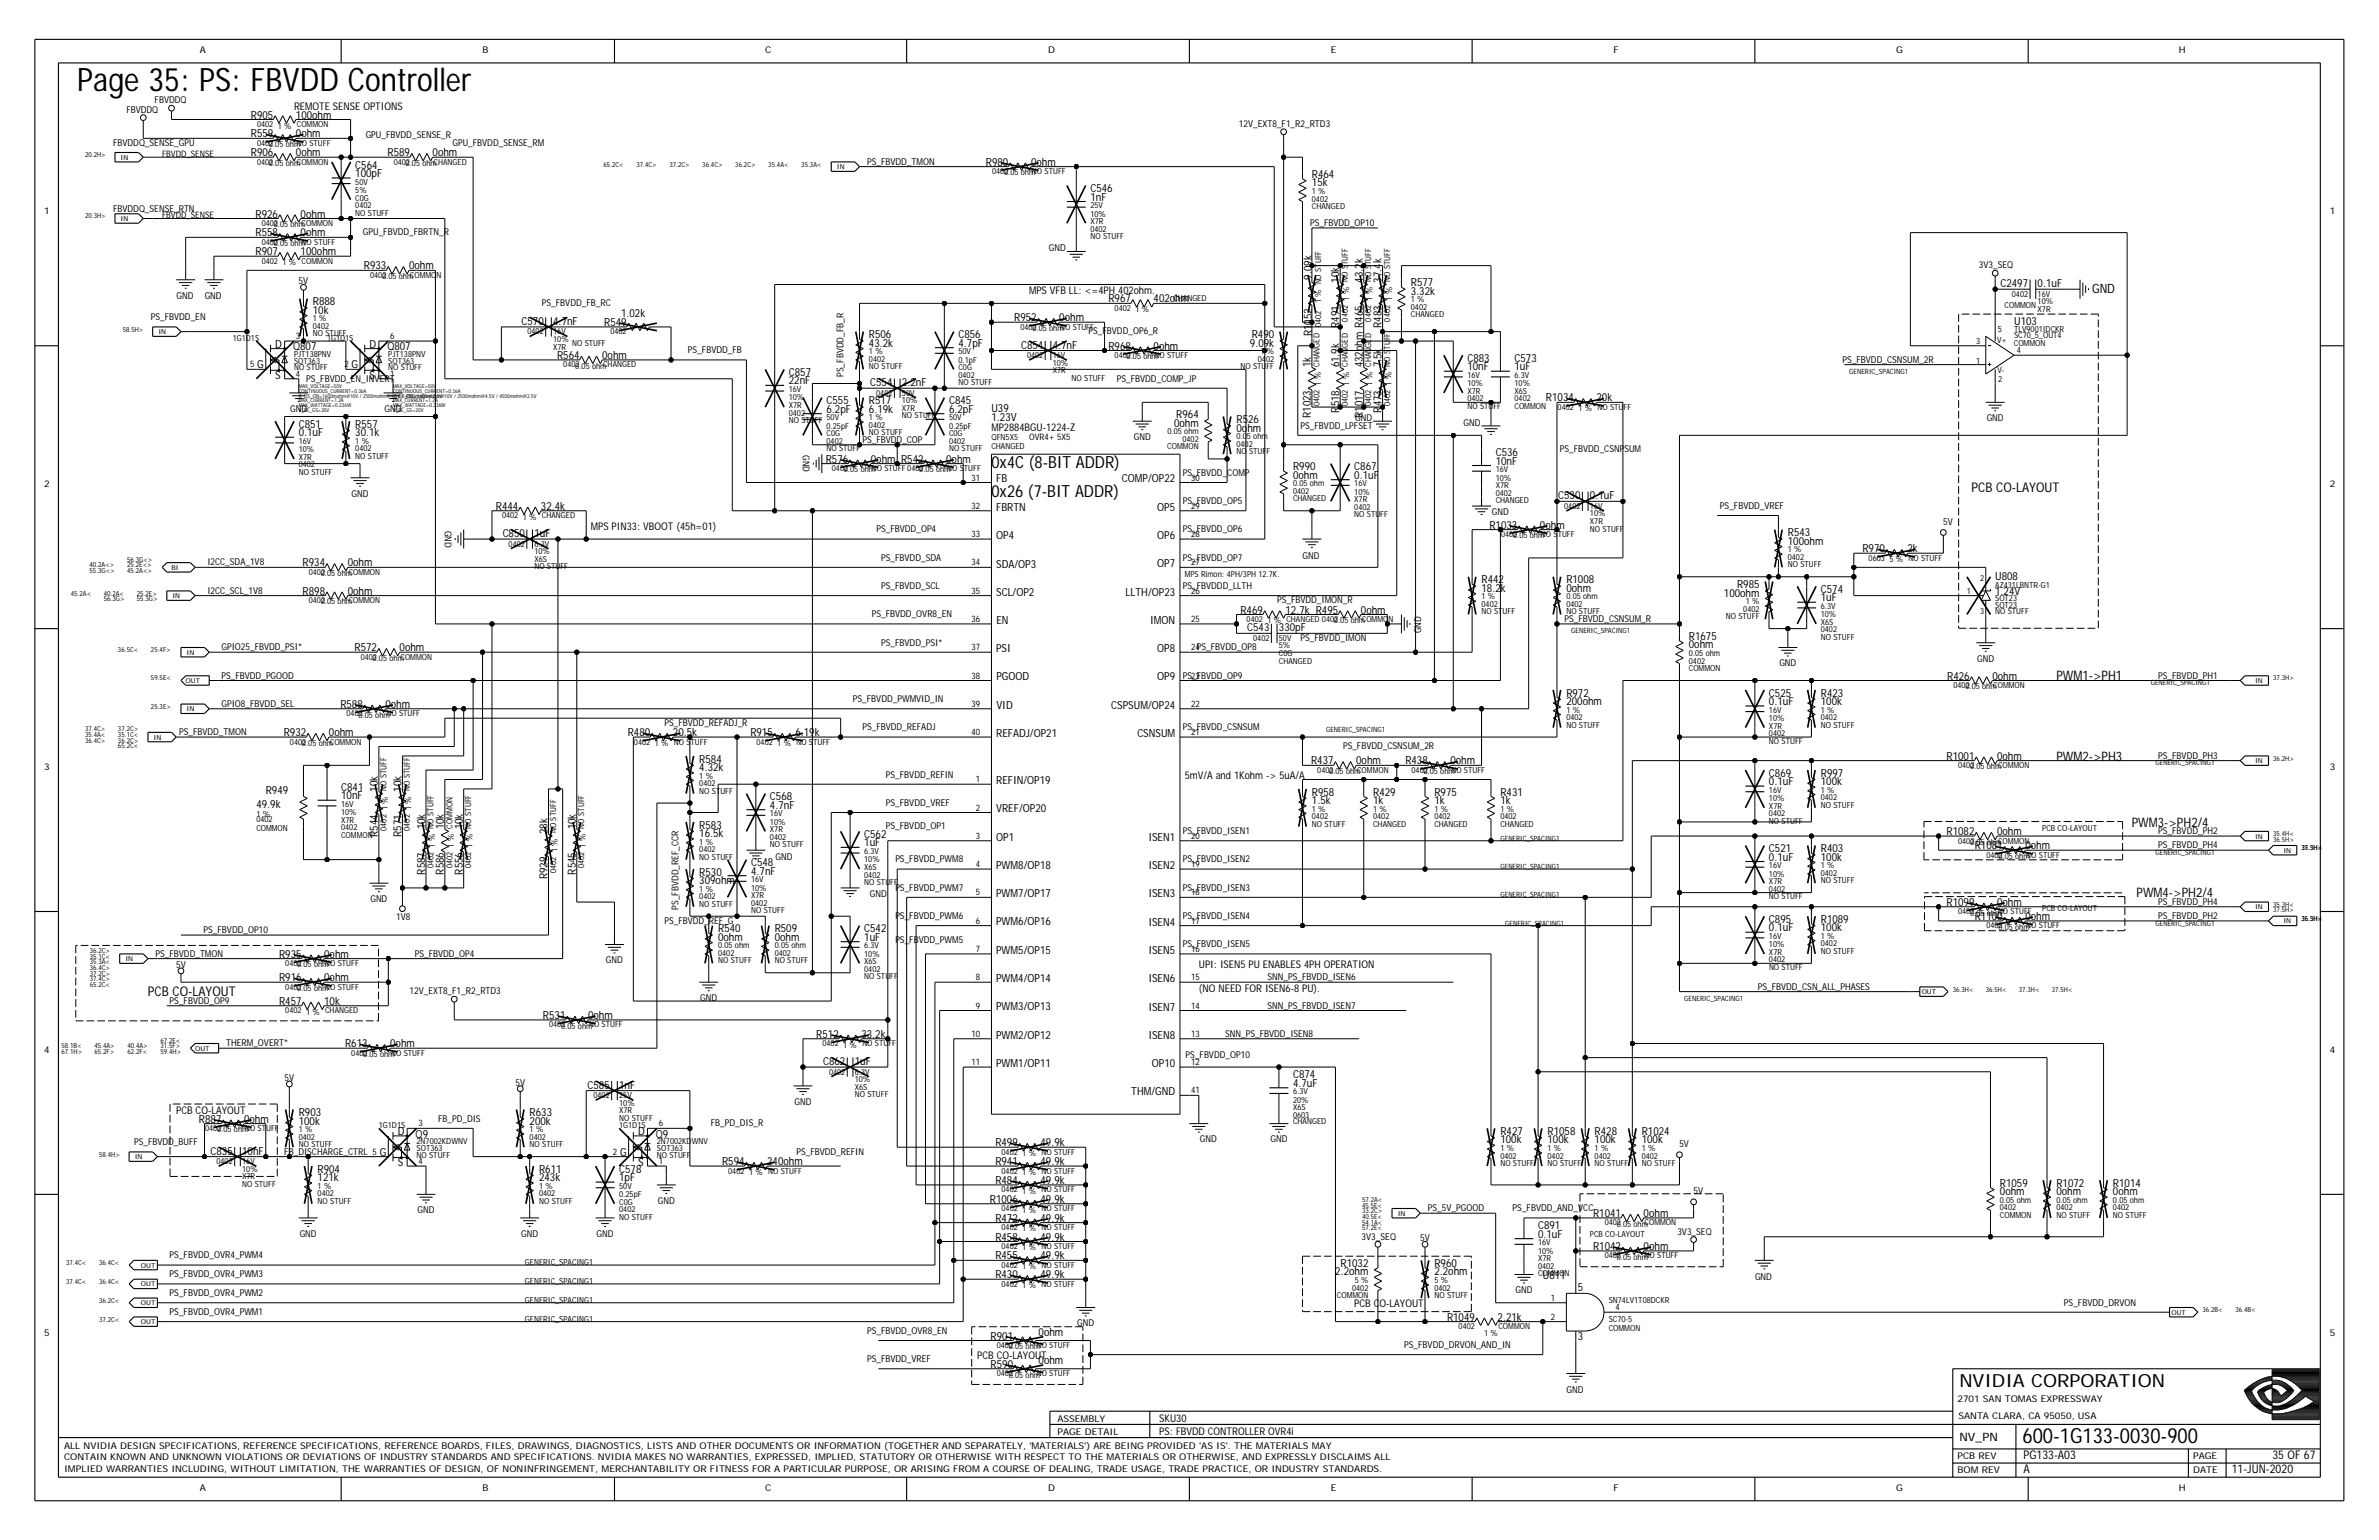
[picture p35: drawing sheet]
<svg xmlns="http://www.w3.org/2000/svg" width="432mm" height="279mm" viewBox="0 0 432 279" stroke-linecap="round" stroke-linejoin="round" font-family="sans-serif">
<defs><g id="words">
<text font-size="5.9" x="14" y="16.5">Page 35: PS: FBVDD Controller</text>
<text font-size="3.8" x="367.1" y="261.8">600-1G133-0030-900</text>
<text font-size="3.3" x="355.6" y="251.6">NVIDIA CORPORATION</text>
<g font-size="3">
<text x="180" y="85">0x4C (8-BIT ADDR)</text>
<text x="180" y="90.1">0x26 (7-BIT ADDR)</text>
</g>
<g font-size="2.4">
<text x="357.9" y="89.2">PCB CO-LAYOUT</text>
<text x="373.3" y="123.5">PWM1-&gt;PH1</text>
<text x="373.3" y="138">PWM2-&gt;PH3</text>
<text x="386.9" y="150">PWM3-&gt;PH2/4</text>
<text x="387.8" y="162.8">PWM4-&gt;PH2/4</text>
<text x="26.9" y="180.8">PCB CO-LAYOUT</text>
</g>
<text font-size="2.3" x="379.7" y="53.2">GND</text>
<g font-size="2.2">
<text x="367.3" y="267.3">A</text>
<text x="367.3" y="264.8">PG133-A03</text>
<text x="405.1" y="267.3">11-JUN-2020</text>
<text x="412.5" y="264.8">35 OF 67</text>
</g>
<text font-size="2.1" x="355.6" y="261.5">NV_PN</text>
<g font-size="2">
<text x="45.5" y="21.5">R905</text>
<text x="53.7" y="21.5">100ohm</text>
<text x="45.5" y="28.4">R906</text>
<text x="45.5" y="24.9">R559</text>
<text x="53.7" y="28.4">0ohm</text>
<text x="53.7" y="24.9">0ohm</text>
<text x="70.3" y="28.4">R589</text>
<text x="78.5" y="28.4">0ohm</text>
<text x="64.5" y="32.1">100pF</text>
<text x="64.5" y="30.6">C564</text>
<text x="179" y="30.1">R980</text>
<text x="187.1" y="30.1">0ohm</text>
<text x="197.9" y="34.9">C546</text>
<text x="238.1" y="33.8">15k</text>
<text x="238.1" y="32.3">R464</text>
<text x="46.4" y="39.5">R926</text>
<text x="54.6" y="39.5">0ohm</text>
<text x="197.9" y="36.4">1nF</text>
<text x="46.4" y="42.9">R558</text>
<text x="46.4" y="46.3">R907</text>
<text x="54.6" y="46.3">100ohm</text>
<text x="54.6" y="42.9">0ohm</text>
<text x="66.1" y="48.9">R933</text>
<text x="74.2" y="48.9">0ohm</text>
<text x="238.1" y="50.8" transform="rotate(-90 238.1 50.8)">9.09k</text>
<text x="243.1" y="51.3" transform="rotate(-90 243.1 51.3)">10k</text>
<text x="247.4" y="51.3" transform="rotate(-90 247.4 51.3)">43.2k</text>
<text x="250.8" y="51.3" transform="rotate(-90 250.8 51.3)">37.4k</text>
<text x="256.1" y="53.5">3.32k</text>
<text x="256.1" y="52">R577</text>
<text x="363.1" y="52.1">C2497</text>
<text x="369.8" y="52.1">0.1uF</text>
<text x="56.8" y="56.9">10k</text>
<text x="56.8" y="55.4">R888</text>
<text x="94.7" y="59">C570</text>
<text x="100.4" y="59">4.7nF</text>
<text x="109.7" y="59.1">R549</text>
<text x="112.7" y="57.4">1.02k</text>
<text x="184.1" y="58.3">R952</text>
<text x="192.3" y="58.3">0ohm</text>
<text x="201.2" y="54.9">R967</text>
<text x="209.4" y="54.9">402ohm</text>
<text x="243.1" y="59.5" transform="rotate(-90 243.1 59.5)">R491</text>
<text x="250.8" y="59.5" transform="rotate(-90 250.8 59.5)">R483</text>
<text x="365.6" y="58.9">U103</text>
<text x="49.9" y="63.1">D</text>
<text x="53.2" y="63.6">Q807</text>
<text x="67.1" y="63.1">D</text>
<text x="70.3" y="63.6">Q807</text>
<text x="101.1" y="65.1">R564</text>
<text x="109.3" y="65.1">0ohm</text>
<text x="157.7" y="62.9">43.2k</text>
<text x="157.7" y="61.4">R506</text>
<text x="174" y="62.9">4.7pF</text>
<text x="174" y="61.4">C856</text>
<text x="185.3" y="63.2">C854</text>
<text x="191.1" y="63.2">4.7nF</text>
<text x="201.2" y="63.4">R968</text>
<text x="209.4" y="63.4">0ohm</text>
<text x="226.9" y="62.9">9.09k</text>
<text x="227.2" y="61.4">R490</text>
<text x="238.1" y="61" transform="rotate(-90 238.1 61)">R1052</text>
<text x="266.3" y="65.6">C883</text>
<text x="274.9" y="65.6">C573</text>
<text x="46.7" y="66.8">G</text>
<text x="49.9" y="68.7">S</text>
<text x="63.8" y="66.8">G</text>
<text x="67.1" y="68.7">S</text>
<text x="143.2" y="69.7">22nF</text>
<text x="143.2" y="68.2">C857</text>
<text x="158" y="70.1">C554</text>
<text x="163.7" y="70.1">2.2nF</text>
<text x="237.9" y="66.7" transform="rotate(-90 237.9 66.7)">1k</text>
<text x="243.1" y="66.7" transform="rotate(-90 243.1 66.7)">61.9k</text>
<text x="247.4" y="66.7" transform="rotate(-90 247.4 66.7)">432ohm R465</text>
<text x="250.8" y="66.7" transform="rotate(-90 250.8 66.7)">7.5k</text>
<text x="266.3" y="67.2">10nF</text>
<text x="274.9" y="67.2">1uF</text>
<text x="54.2" y="77.6">C851</text>
<text x="64.5" y="77.6">R557</text>
<text x="150" y="74.9">6.2pF</text>
<text x="150" y="73.3">C555</text>
<text x="157.7" y="74.9">6.19k</text>
<text x="157.7" y="73.3">R517</text>
<text x="172.3" y="74.9">6.2pF</text>
<text x="172.3" y="73.3">C845</text>
<text x="180" y="74.7">U39</text>
<text x="180" y="76.4">1.23V</text>
<text x="213.1" y="77.4">0ohm</text>
<text x="213.5" y="75.9">R964</text>
<text x="224.4" y="76.8">R526</text>
<text x="237.9" y="75.8" transform="rotate(-90 237.9 75.8)">R1023</text>
<text x="243.1" y="74.9" transform="rotate(-90 243.1 74.9)">R518</text>
<text x="247.4" y="75.8" transform="rotate(-90 247.4 75.8)">R1017</text>
<text x="250.8" y="74.9" transform="rotate(-90 250.8 74.9)">R473</text>
<text x="280.6" y="72.8">R1034</text>
<text x="289.8" y="72.8">20k</text>
<text x="54.2" y="79.2">0.1uF</text>
<text x="64.5" y="79.2">30.1k</text>
<text x="149.9" y="83.9">R576</text>
<text x="158.1" y="83.9">0ohm</text>
<text x="163.6" y="83.9">R542</text>
<text x="171.7" y="83.9">0ohm</text>
<text x="224.4" y="78.3">0ohm</text>
<text x="271.5" y="82.7">C536</text>
<text x="180.8" y="87.5">FB</text>
<text x="203.6" y="87.5">COMP/OP22</text>
<text x="234.7" y="85.3">R990</text>
<text x="234.7" y="86.9">0ohm</text>
<text x="245.8" y="85.3">C867</text>
<text x="245.8" y="86.9">0.1uF</text>
<text x="271.5" y="84.3">10nF</text>
<text x="90" y="92.5">R444</text>
<text x="98.2" y="92.5">32.4k</text>
<text x="180.8" y="92.7">FBRTN</text>
<text x="210.1" y="92.7">OP5</text>
<text x="270.3" y="95.9">R1033</text>
<text x="279.5" y="95.9">0ohm</text>
<text x="282.8" y="90.6">C530</text>
<text x="288.6" y="90.6">0.1uF</text>
<text x="91.2" y="97.5">C850</text>
<text x="97" y="97.5">1uF</text>
<text x="180.8" y="97.8">OP4</text>
<text x="210.1" y="97.8">OP6</text>
<text x="324.5" y="97.3">R543</text>
<text x="324.5" y="98.8">100ohm</text>
<text x="338" y="100.2">R970</text>
<text x="346.2" y="100.2">2k</text>
<text x="54.9" y="107.9">R898</text>
<text x="54.9" y="102.8">R934</text>
<text x="63.1" y="107.9">0ohm</text>
<text x="63.1" y="102.8">0ohm</text>
<text x="180.8" y="103">SDA/OP3</text>
<text x="210.1" y="102.9">OP7</text>
<text x="268.9" y="105.8">R442</text>
<text x="268.9" y="107.4">18.2k</text>
<text x="284.3" y="107.4">0ohm</text>
<text x="284.3" y="105.8">R1008</text>
<text x="315.3" y="106.7">R985</text>
<text x="330.5" y="107.6">C574</text>
<text x="362.1" y="105.2">U808</text>
<text x="362.1" y="107.9">1.24V</text>
<text x="180.8" y="108.1">SCL/OP2</text>
<text x="180.8" y="113.2">EN</text>
<text x="204.3" y="108.1">LLTH/OP23</text>
<text x="208.8" y="113.2">IMON</text>
<text x="225.1" y="111.3">R469</text>
<text x="233.3" y="111.3">12.7k R495</text>
<text x="247" y="111.3">0ohm</text>
<text x="312.9" y="108.2">100ohm</text>
<text x="330.5" y="109.1">1uF</text>
<text x="64.3" y="118.2">R572</text>
<text x="72.5" y="118.2">0ohm</text>
<text x="180.8" y="118.3">PSI</text>
<text x="210.1" y="118.3">OP8</text>
<text x="226.4" y="114.6">C543</text>
<text x="232.1" y="114.6">330pF</text>
<text x="306.5" y="117.6">0ohm</text>
<text x="306.5" y="116.1">R1675</text>
<text x="180.8" y="123.5">PGOOD</text>
<text x="210.1" y="123.5">OP9</text>
<text x="353.4" y="123.3">R426</text>
<text x="361.6" y="123.3">0ohm</text>
<text x="61.8" y="128.4">R588</text>
<text x="70" y="128.4">0ohm</text>
<text x="180.8" y="128.6">VID</text>
<text x="201.7" y="128.6">CSPSUM/OP24</text>
<text x="284.3" y="127.9">200ohm</text>
<text x="284.3" y="126.4">R972</text>
<text x="321.1" y="127.9">0.1uF</text>
<text x="321.1" y="126.4">C525</text>
<text x="330.5" y="127.9">100k</text>
<text x="330.5" y="126.4">R423</text>
<text x="51.5" y="133.6">R932</text>
<text x="59.7" y="133.6">0ohm</text>
<text x="114" y="133.6">R480</text>
<text x="122.1" y="133.6">20.5k</text>
<text x="136.2" y="133.6">R915</text>
<text x="144.4" y="133.6">6.19k</text>
<text x="180.8" y="133.7">REFADJ/OP21</text>
<text x="206.4" y="133.7">CSNSUM</text>
<text x="353.3" y="137.8">R1001</text>
<text x="362.5" y="137.8">0ohm</text>
<text x="48.2" y="144">R949</text>
<text x="61.9" y="143.5">C841</text>
<text x="68.6" y="143.6" transform="rotate(-90 68.6 143.6)">10k</text>
<text x="72.9" y="143.6" transform="rotate(-90 72.9 143.6)">10k</text>
<text x="126.9" y="138.3">R584</text>
<text x="126.9" y="139.9">4.32k</text>
<text x="180.8" y="142.3">REFIN/OP19</text>
<text x="238" y="138.7">R437</text>
<text x="246.2" y="138.7">0ohm</text>
<text x="255.1" y="138.7">R438</text>
<text x="263.3" y="138.7">0ohm</text>
<text x="321.1" y="142.4">0.1uF</text>
<text x="321.1" y="140.9">C869</text>
<text x="330.5" y="140.9">R997</text>
<text x="330.5" y="142.4">100k</text>
<text x="46.5" y="146.6">49.9k</text>
<text x="61.9" y="145">10nF</text>
<text x="139.8" y="145.2">C568</text>
<text x="139.8" y="146.7">4.7nF</text>
<text x="180.8" y="147.4">VREF/OP20</text>
<text x="238.1" y="145.9">1.5k</text>
<text x="238.1" y="144.3">R958</text>
<text x="249.2" y="144.3">R429</text>
<text x="249.2" y="145.9">1k</text>
<text x="260.4" y="144.3">R975</text>
<text x="260.4" y="145.9">1k</text>
<text x="272.3" y="145.9">1k</text>
<text x="272.3" y="144.3">R431</text>
<text x="68.6" y="151.8" transform="rotate(-90 68.6 151.8)">R544</text>
<text x="72.9" y="151.8" transform="rotate(-90 72.9 151.8)">R571</text>
<text x="77.1" y="150.5" transform="rotate(-90 77.1 150.5)">10k</text>
<text x="80.6" y="150.5" transform="rotate(-90 80.6 150.5)">10k</text>
<text x="84" y="150.5" transform="rotate(-90 84 150.5)">10k</text>
<text x="99.4" y="151.3" transform="rotate(-90 99.4 151.3)">28k</text>
<text x="104.5" y="150.5" transform="rotate(-90 104.5 150.5)">10k</text>
<text x="126.9" y="151.9">16.5k</text>
<text x="126.9" y="150.3">R583</text>
<text x="156.9" y="153.6">1uF</text>
<text x="156.9" y="152">C562</text>
<text x="180.8" y="152.5">OP1</text>
<text x="208.4" y="152.5">ISEN1</text>
<text x="321.1" y="154.6">C521</text>
<text x="330.5" y="154.6">R403</text>
<text x="353.3" y="151.5">R1082</text>
<text x="358.4" y="154.1">R1081</text>
<text x="362.5" y="151.5">0ohm</text>
<text x="367.6" y="154.1">0ohm</text>
<text x="77.1" y="158.7" transform="rotate(-90 77.1 158.7)">R587</text>
<text x="80.6" y="158.7" transform="rotate(-90 80.6 158.7)">R586</text>
<text x="84" y="158.7" transform="rotate(-90 84 158.7)">R556</text>
<text x="99.4" y="159.5" transform="rotate(-90 99.4 159.5)">R929</text>
<text x="104.5" y="158.7" transform="rotate(-90 104.5 158.7)">R545</text>
<text x="126.9" y="158.9">R530</text>
<text x="126.9" y="160.4">309ohm</text>
<text x="136.3" y="157.2">C548</text>
<text x="136.3" y="158.7">4.7nF</text>
<text x="180.8" y="157.7">PWM8/OP18</text>
<text x="208.4" y="157.7">ISEN2</text>
<text x="321.1" y="156.1">0.1uF</text>
<text x="330.5" y="156.1">100k</text>
<text x="180.8" y="162.8">PWM7/OP17</text>
<text x="180.8" y="167.9">PWM6/OP16</text>
<text x="208.4" y="162.8">ISEN3</text>
<text x="208.4" y="167.9">ISEN4</text>
<text x="321.1" y="167.4">C895</text>
<text x="330.5" y="167.4">R1089</text>
<text x="353.3" y="164.3">R1099</text>
<text x="358.4" y="166.9">R1100</text>
<text x="362.5" y="164.3">0ohm</text>
<text x="367.6" y="166.9">0ohm</text>
<text x="50.7" y="173.8">R935</text>
<text x="58.8" y="173.8">0ohm</text>
<text x="130.3" y="169.1">R540</text>
<text x="130.3" y="170.7">0ohm</text>
<text x="140.6" y="169.1">R509</text>
<text x="140.6" y="170.7">0ohm</text>
<text x="156.9" y="170.7">1uF</text>
<text x="156.9" y="169.1">C542</text>
<text x="180.8" y="173">PWM5/OP15</text>
<text x="208.4" y="173.1">ISEN5</text>
<text x="321.1" y="169">0.1uF</text>
<text x="330.5" y="169">100k</text>
<text x="50.7" y="178">R916</text>
<text x="58.8" y="178">0ohm</text>
<text x="180.8" y="178.2">PWM4/OP14</text>
<text x="208.4" y="178.2">ISEN6</text>
<text x="50.7" y="182.3">R457</text>
<text x="58.8" y="182.3">10k</text>
<text x="98.6" y="184.9">R531</text>
<text x="106.7" y="184.9">0ohm</text>
<text x="180.8" y="183.3">PWM3/OP13</text>
<text x="208.4" y="183.4">ISEN7</text>
<text x="62.6" y="190">R613</text>
<text x="70.8" y="190">0ohm</text>
<text x="148.2" y="188.3">R512</text>
<text x="156.3" y="188.3">33.2k</text>
<text x="180.8" y="188.5">PWM2/OP12</text>
<text x="208.4" y="188.5">ISEN8</text>
<text x="106.6" y="197.5">C585</text>
<text x="112.4" y="197.5">1nF</text>
<text x="149.4" y="193.3">C862</text>
<text x="155.2" y="193.3">1uF</text>
<text x="180.8" y="193.6">PWM1/OP11</text>
<text x="209.1" y="193.6">OP10</text>
<text x="234.7" y="197.2">4.7uF</text>
<text x="234.7" y="195.6">C874</text>
<text x="36.1" y="203.7">R887</text>
<text x="44.3" y="203.7">0ohm</text>
<text x="54.2" y="202.5">R903</text>
<text x="96.1" y="202.5">R633</text>
<text x="205.3" y="198.7">THM/GND</text>
<text x="38.2" y="209.5">C835</text>
<text x="44" y="209.5">10nF</text>
<text x="54.2" y="204">100k</text>
<text x="68.9" y="209.7">G</text>
<text x="72.2" y="205.9">D</text>
<text x="75.4" y="206.4">Q9</text>
<text x="96.1" y="204">200k</text>
<text x="112.6" y="209.7">G</text>
<text x="115.8" y="205.9">D</text>
<text x="119.1" y="206.4">Q9</text>
<text x="180.7" y="208">R499</text>
<text x="188.9" y="208">49.9k</text>
<text x="272.3" y="205.9">R427</text>
<text x="272.3" y="207.5">100k</text>
<text x="280.9" y="205.9">R1058</text>
<text x="280.9" y="207.5">100k</text>
<text x="289.4" y="207.5">100k</text>
<text x="289.4" y="205.9">R428</text>
<text x="298" y="207.5">100k</text>
<text x="298" y="205.9">R1024</text>
<text x="57.6" y="214.3">121k</text>
<text x="57.6" y="212.8">R904</text>
<text x="72.2" y="211.6">S</text>
<text x="97.8" y="214.3">243k</text>
<text x="97.8" y="212.8">R611</text>
<text x="112.4" y="212.8">C578</text>
<text x="112.4" y="214.3">1pF</text>
<text x="115.8" y="211.6">S</text>
<text x="131.1" y="211.4">R594</text>
<text x="139.2" y="211.4">240ohm</text>
<text x="180.7" y="211.4">R941</text>
<text x="180.7" y="214.8">R484</text>
<text x="188.9" y="211.4">49.9k</text>
<text x="188.9" y="214.8">49.9k</text>
<text x="363" y="215.3">R1059</text>
<text x="373.3" y="215.3">R1072</text>
<text x="383.5" y="215.3">R1014</text>
<text x="179.7" y="218.2">R1006</text>
<text x="180.7" y="221.6">R472</text>
<text x="188.9" y="218.2">49.9k</text>
<text x="188.9" y="221.6">49.9k</text>
<text x="289.2" y="220.8">R1041</text>
<text x="298.3" y="220.8">0ohm</text>
<text x="363" y="216.9">0ohm</text>
<text x="373.3" y="216.9">0ohm</text>
<text x="383.5" y="216.9">0ohm</text>
<text x="180.7" y="225.1">R458</text>
<text x="188.9" y="225.1">49.9k</text>
<text x="279.2" y="223">C891</text>
<text x="279.2" y="224.6">0.1uF</text>
<text x="289.2" y="226.8">R1042</text>
<text x="298.3" y="226.8">0ohm</text>
<text x="180.7" y="231.9">R430</text>
<text x="180.7" y="228.5">R455</text>
<text x="188.9" y="228.5">49.9k</text>
<text x="188.9" y="231.9">49.9k</text>
<text x="242.4" y="231.4">2.2ohm</text>
<text x="243.3" y="229.9">R1032</text>
<text x="260.4" y="229.9">R960</text>
<text x="260.4" y="231.4">2.2ohm</text>
<text x="280" y="232.1">U811</text>
<text x="262.6" y="239.6">R1049</text>
<text x="271.8" y="239.6">2.21k</text>
<text x="286.4" y="234.1">5</text>
<text x="179.8" y="243">R901</text>
<text x="188.5" y="242.3">0ohm</text>
<text x="286.4" y="243">3</text>
<text x="179.8" y="248.2">R590</text>
<text x="188.5" y="247.5">0ohm</text>
</g>
<g font-size="1.9">
<text x="53.4" y="20">REMOTE SENSE OPTIONS</text>
<text x="186.8" y="53.3">MPS VFB LL: &lt;=4PH 402ohm.</text>
<text x="180" y="78.1">MP2884BGU-1224-Z</text>
<text x="107.3" y="96.1">MPS PIN33: VBOOT (45h=01)</text>
<text x="215" y="141.4">5mV/A and 1Kohm -&gt; 5uA/A</text>
<text x="217.6" y="179.9">(NO NEED FOR ISEN6-8 PU).</text>
<text x="217.6" y="175.6">UPI: ISEN5 PU ENABLES 4PH OPERATION</text>
<text x="32" y="202.1">PCB CO-LAYOUT</text>
<text x="245.8" y="237.2">PCB CO-LAYOUT</text>
<text x="177.4" y="246.6">PCB CO-LAYOUT</text>
<text x="210.4" y="257.9">SKU30</text>
<text x="210.4" y="260.3">PS: FBVDD CONTROLLER OVR4i</text>
</g>
<g font-size="1.7">
<text x="36.3" y="9.7">A</text>
<text x="87.6" y="9.7">B</text>
<text x="138.9" y="9.7">C</text>
<text x="190.2" y="9.7">D</text>
<text x="241.5" y="9.7">E</text>
<text x="292.9" y="9.7">F</text>
<text x="344.2" y="9.7">G</text>
<text x="395.5" y="9.7">H</text>
<text x="22.9" y="20.5">FBVDDQ</text>
<text x="28.1" y="18.8">FBVDDQ</text>
<text x="224.9" y="23">12V_EXT8_F1_R2_RTD3</text>
<text x="20.5" y="26.5">FBVDDQ_SENSE_GPU</text>
<text x="66.4" y="25.1">GPU_FBVDD_SENSE_R</text>
<text x="82.1" y="26.5">GPU_FBVDD_SENSE_RM</text>
<text x="157.4" y="29.9">PS_FBVDD_TMON</text>
<text x="8" y="38.8">1</text>
<text x="20.5" y="38.4">FBVDDQ_SENSE_RTN</text>
<text x="237.8" y="41">PS_FBVDD_OP10</text>
<text x="422.9" y="38.8">1</text>
<text x="65.9" y="42.7">GPU_FBVDD_FBRTN_R</text>
<text x="190.4" y="45.6">GND</text>
<text x="54.2" y="51.6">5V</text>
<text x="359.2" y="48.7">3V3_SEQ</text>
<text x="27.4" y="58.1">PS_FBVDD_EN</text>
<text x="32" y="54.3">GND</text>
<text x="37.1" y="54.3">GND</text>
<text x="98.4" y="55.5">PS_FBVDD_FB_RC</text>
<text x="124.9" y="64.1">PS_FBVDD_FB</text>
<text x="197.6" y="60.7">PS_FBVDD_OP6_R</text>
<text x="334.4" y="65.8">PS_FBVDD_CSNSUM_2R</text>
<text x="55.6" y="69.2">PS_FBVDD_EN_INVERT</text>
<text x="153.1" y="68.4" transform="rotate(-90 153.1 68.4)">PS_FBVDD_FB_R</text>
<text x="202.7" y="69.2">PS_FBVDD_COMP_JP</text>
<text x="52.7" y="74.7">GND</text>
<text x="69.8" y="74.7">GND</text>
<text x="236.1" y="77.8">PS_FBVDD_LPFSET</text>
<text x="246" y="76.4">GND</text>
<text x="265.7" y="77.3">GND</text>
<text x="360.6" y="76.4">GND</text>
<text x="145.7" y="82.6" transform="rotate(90 145.7 82.6)">GND</text>
<text x="156.5" y="80.4">PS_FBVDD_COP</text>
<text x="205.8" y="79.8">GND</text>
<text x="283.1" y="82.1">PS_FBVDD_CSNPSUM</text>
<text x="8" y="88.4">2</text>
<text x="214.7" y="86.3">PS_FBVDD_COMP</text>
<text x="422.9" y="88.4">2</text>
<text x="63.8" y="90.1">GND</text>
<text x="214.7" y="91.5">PS_FBVDD_OP5</text>
<text x="270.8" y="93.5">GND</text>
<text x="312.2" y="92.3">PS_FBVDD_VREF</text>
<text x="352.7" y="95.2">5V</text>
<text x="80.7" y="96.3" transform="rotate(90 80.7 96.3)">GND</text>
<text x="159.1" y="96.6">PS_FBVDD_OP4</text>
<text x="159.9" y="101.7">PS_FBVDD_SDA</text>
<text x="214.7" y="101.7">PS_FBVDD_OP7</text>
<text x="214.7" y="96.6">PS_FBVDD_OP6</text>
<text x="236.4" y="101.4">GND</text>
<text x="37.6" y="102.6">I2CC_SDA_1V8</text>
<text x="37.6" y="107.7">I2CC_SCL_1V8</text>
<text x="159.9" y="106.9">PS_FBVDD_SCL</text>
<text x="214.7" y="106.9">PS_FBVDDD_LLTH</text>
<text x="158.2" y="112">PS_FBVDD_OVR8_EN</text>
<text x="231.8" y="109.4">PS_FBVDD_IMON_R</text>
<text x="284" y="112.9">PS_FBVDD_CSNSUM_R</text>
<text x="40.2" y="118">GPIO25_FBVDD_PSI*</text>
<text x="159.9" y="117.1">PS_FBVDD_PSI*</text>
<text x="236.1" y="116.3">PS_FBVDD_IMON</text>
<text x="257.9" y="114.9" transform="rotate(-90 257.9 114.9)">GND</text>
<text x="40.2" y="123.1">PS_FBVDD_PGOOD</text>
<text x="214.7" y="123.1">PS_FBVDD_OP9</text>
<text x="323" y="120.9">GND</text>
<text x="358.9" y="120">GND</text>
<text x="391.7" y="123.1">PS_FBVDD_PH1</text>
<text x="40.2" y="128.3">GPIO8_FBVDD_SEL</text>
<text x="120.6" y="131.7">PS_FBVDD_REFADJ_R</text>
<text x="154.8" y="127.4">PS_FBVDD_PWMVID_IN</text>
<text x="32.5" y="133.4">PS_FBVDD_TMON</text>
<text x="156.5" y="132.5">PS_FBVDD_REFADJ</text>
<text x="214.7" y="132.5">PS_FBVDD_CSNSUM</text>
<text x="243.8" y="135.9">PS_FBVDD_CSNSUM_2R</text>
<text x="391.7" y="137.7">PS_FBVDD_PH3</text>
<text x="8" y="139.7">3</text>
<text x="160.8" y="141.1">PS_FBVDD_REFIN</text>
<text x="422.9" y="139.7">3</text>
<text x="160.8" y="146.2">PS_FBVDD_VREF</text>
<text x="140.8" y="156">GND</text>
<text x="160.8" y="150.5">PS_FBVDD_OP1</text>
<text x="214.7" y="151.3">PS_FBVDD_ISEN1</text>
<text x="391.7" y="151.3">PS_FBVDD_PH2</text>
<text x="391.7" y="153.9">PS_FBVDD_PH4</text>
<text x="162.5" y="161.6">PS_FBVDD_PWM7</text>
<text x="162.5" y="156.5">PS_FBVDD_PWM8</text>
<text x="214.7" y="156.5">PS_FBVDD_ISEN2</text>
<text x="214.7" y="161.6">PS_FBVDD_ISEN3</text>
<text x="67.2" y="163.7">GND</text>
<text x="71.9" y="166.9">1V8</text>
<text x="120.6" y="167.6">PS_FBVDD_REF_G</text>
<text x="123.2" y="165" transform="rotate(-90 123.2 165)">PS_FBVDD_REF_CCR</text>
<text x="157.9" y="162.8">GND</text>
<text x="162.5" y="166.7">PS_FBVDD_PWM6</text>
<text x="214.7" y="166.7">PS_FBVDD_ISEN4</text>
<text x="391.7" y="166.7">PS_FBVDD_PH2</text>
<text x="391.7" y="164.2">PS_FBVDD_PH4</text>
<text x="28.2" y="173.6">PS_FBVDD_TMON</text>
<text x="36.9" y="169.3">PS_FBVDD_OP10</text>
<text x="75.3" y="173.6">PS_FBVDD_OP4</text>
<text x="162.5" y="171">PS_FBVDD_PWM5</text>
<text x="214.7" y="171.9">PS_FBVDD_ISEN5</text>
<text x="32" y="175.6">5V</text>
<text x="110" y="174.8">GND</text>
<text x="230.1" y="177.9">SNN_PS_FBVDD_ISEN6</text>
<text x="319" y="179.6">PS_FBVDD_CSN_ALL_PHASES</text>
<text x="30.8" y="182.1">PS_FBVDD_OP9</text>
<text x="74.3" y="180.4">12V_EXT8_F1_R2_RTD3</text>
<text x="127.1" y="181.6">GND</text>
<text x="230.1" y="183">SNN_PS_FBVDD_ISEN7</text>
<text x="8" y="191">4</text>
<text x="41.1" y="189.8">THERM_OVERT*</text>
<text x="215.2" y="191.9">PS_FBVDD_OP10</text>
<text x="222.4" y="188.1">SNN_PS_FBVDD_ISEN8</text>
<text x="422.9" y="191">4</text>
<text x="51.6" y="196.2">5V</text>
<text x="93.5" y="197">5V</text>
<text x="79.5" y="203.5">FB_PD_DIS</text>
<text x="144.2" y="200.4">GND</text>
<text x="24.3" y="207.8">PS_FBVDD_BUFF</text>
<text x="51.6" y="209.5">FB_DISCHARGE_CTRL 5</text>
<text x="129" y="204.4">FB_PD_DIS_R</text>
<text x="144.5" y="209.5">PS_FBVDD_REFIN</text>
<text x="217.8" y="207.3">GND</text>
<text x="230.6" y="207.3">GND</text>
<text x="304.8" y="208.1">5V</text>
<text x="75.8" y="220.1">GND</text>
<text x="119.4" y="218.4">GND</text>
<text x="259.2" y="219.8">PS_5V_PGOOD</text>
<text x="274.6" y="219.8">PS_FBVDD_AND_VCC</text>
<text x="307.4" y="216.7">5V</text>
<text x="54.4" y="224.4">GND</text>
<text x="94.6" y="224.4">GND</text>
<text x="108.3" y="224.4">GND</text>
<text x="247.1" y="224.9">3V3_SEQ</text>
<text x="257.8" y="225.2">5V</text>
<text x="304.5" y="224">3V3_SEQ</text>
<text x="30.8" y="228.3">PS_FBVDD_OVR4_PWM4</text>
<text x="30.8" y="231.7">PS_FBVDD_OVR4_PWM3</text>
<text x="318.5" y="232.2">GND</text>
<text x="30.8" y="238.6">PS_FBVDD_OVR4_PWM1</text>
<text x="30.8" y="235.2">PS_FBVDD_OVR4_PWM2</text>
<text x="275.1" y="234.7">GND</text>
<text x="374.6" y="236.9">PS_FBVDD_DRVON</text>
<text x="8" y="242.3">5</text>
<text x="157.4" y="242">PS_FBVDD_OVR8_EN</text>
<text x="195.5" y="240.6">GND</text>
<text x="254.9" y="244.6">PS_FBVDD_DRVON_AND_IN</text>
<text x="422.9" y="242.3">5</text>
<text x="157.4" y="247.1">PS_FBVDD_VREF</text>
<text x="191.9" y="257.9">ASSEMBLY</text>
<text x="284.3" y="252.7">GND</text>
<text x="355.3" y="254.3">2701 SAN TOMAS EXPRESSWAY</text>
<text x="355.5" y="257.4">SANTA CLARA, CA 95050, USA</text>
<text x="11.6" y="262.9">ALL NVIDIA DESIGN SPECIFICATIONS, REFERENCE SPECIFICATIONS, REFERENCE BOARDS, FILES, DRAWINGS, DIAGNOSTICS, LISTS AND OTHER DOCUMENTS OR INFORMATION (TOGETHER AND SEPARATELY, 'MATERIALS') ARE BEING PROVIDED 'AS IS'. THE MATERIALS MAY</text>
<text x="191.9" y="260.3">PAGE DETAIL</text>
<text x="11.6" y="264.9">CONTAIN KNOWN AND UNKNOWN VIOLATIONS OR DEVIATIONS OF INDUSTRY STANDARDS AND SPECIFICATIONS. NVIDIA MAKES NO WARRANTIES, EXPRESSED, IMPLIED, STATUTORY OR OTHERWISE WITH RESPECT TO THE MATERIALS OR OTHERWISE, AND EXPRESSLY DISCLAIMS ALL</text>
<text x="11.6" y="267.2">IMPLIED WARRANTIES INCLUDING, WITHOUT LIMITATION, THE WARRANTIES OF DESIGN, OF NONINFRINGEMENT, MERCHANTABILITY OR FITNESS FOR A PARTICULAR PURPOSE, OR ARISING FROM A COURSE OF DEALING, TRADE USAGE, TRADE PRACTICE, OR INDUSTRY STANDARDS.</text>
<text x="355.3" y="267.3">BOM REV</text>
<text x="355.3" y="264.8">PCB REV</text>
<text x="398.1" y="264.8">PAGE</text>
<text x="398.1" y="267.3">DATE</text>
<text x="36.3" y="270.6">A</text>
<text x="87.6" y="270.6">B</text>
<text x="138.9" y="270.6">C</text>
<text x="190.2" y="270.6">D</text>
<text x="241.5" y="270.6">E</text>
<text x="292.9" y="270.6">F</text>
<text x="344.2" y="270.6">G</text>
<text x="395.5" y="270.6">H</text>
</g>
<g font-size="1.6">
<text x="29.4" y="28.5">FBVDD_SENSE</text>
<text x="29.4" y="39.6">FBVDD_SENSE</text>
<text x="53.7" y="61.5">3</text>
<text x="70.8" y="61.5">6</text>
<text x="358.7" y="66">1</text>
<text x="358.7" y="62.4">3</text>
<text x="362.6" y="60.3">5</text>
<text x="366" y="64.1">4</text>
<text x="45.4" y="66.7">5</text>
<text x="53.7" y="68.4">4</text>
<text x="62.5" y="66.7">2</text>
<text x="70.8" y="68.4">1</text>
<text x="362.7" y="69.4">2</text>
<text x="186.8" y="79.8">OVR4+ 5X5</text>
<text x="176.3" y="87.2">31</text>
<text x="216.2" y="87.2">30</text>
<text x="176.3" y="92.3">32</text>
<text x="216.2" y="92.3">29</text>
<text x="176.3" y="97.5">33</text>
<text x="216.2" y="97.5">28</text>
<text x="176.3" y="102.6">34</text>
<text x="176.3" y="107.7">35</text>
<text x="216.2" y="102.6">27</text>
<text x="216.2" y="107.7">26</text>
<text x="176.3" y="112.9">36</text>
<text x="216.2" y="112.9">25</text>
<text x="176.3" y="118">37</text>
<text x="216.2" y="118">24PS_FBVDD_OP8</text>
<text x="176.3" y="123.1">38</text>
<text x="216.2" y="123.1">23</text>
<text x="176.3" y="128.3">39</text>
<text x="216.2" y="128.3">22</text>
<text x="176.3" y="133.4">40</text>
<text x="216.2" y="133.4">21</text>
<text x="177.1" y="141.9">1</text>
<text x="177.1" y="147.1">2</text>
<text x="177.1" y="152.2">3</text>
<text x="216.2" y="152.2">20</text>
<text x="177.1" y="157.3">4</text>
<text x="216.2" y="157.3">19</text>
<text x="177.1" y="162.5">5</text>
<text x="177.1" y="167.6">6</text>
<text x="216.2" y="167.6">17</text>
<text x="216.2" y="162.5">18</text>
<text x="177.1" y="172.7">7</text>
<text x="216.2" y="172.7">16</text>
<text x="177.1" y="177.9">8</text>
<text x="216.2" y="177.9">15</text>
<text x="177.1" y="183">9</text>
<text x="216.2" y="183">14</text>
<text x="176.3" y="188.1">10</text>
<text x="216.2" y="188.1">13</text>
<text x="176.3" y="193.3">11</text>
<text x="216.2" y="193.3">12</text>
<text x="216.2" y="198.4">41</text>
<text x="76" y="204.4">3</text>
<text x="111.3" y="209.5">2</text>
<text x="119.6" y="204.4">6</text>
<text x="76" y="211.2">4</text>
<text x="119.6" y="211.2">1</text>
<text x="281.5" y="239.4">2</text>
<text x="281.5" y="236">1</text>
<text x="293.2" y="237.7">4</text>
</g>
<g font-size="1.5">
<text x="46.6" y="23">0402</text>
<text x="50.4" y="23.4">1 % COMMON</text>
<text x="46.6" y="29.9">0402</text>
<text x="46.6" y="26.5">0402</text>
<text x="48.8" y="26.7">0.05 ohmNO STUFF</text>
<text x="71.5" y="29.9">0402</text>
<text x="48.8" y="30.1">0.05 ohmCOMMON</text>
<text x="64.5" y="35">5%</text>
<text x="64.5" y="33.5">50V</text>
<text x="73.6" y="30.1">0.05 ohmCHANGED</text>
<text x="180.1" y="31.6">0402</text>
<text x="182.2" y="31.8">0.05 ohmNO STUFF</text>
<text x="238.1" y="35.2">1 %</text>
<text x="47.5" y="41">0402</text>
<text x="49.7" y="41.2">0.05 ohmCOMMON</text>
<text x="64.5" y="39.1">NO STUFF</text>
<text x="64.5" y="37.8">0402</text>
<text x="64.5" y="36.4">C0G</text>
<text x="197.9" y="37.8">25V</text>
<text x="197.9" y="39.3">10%</text>
<text x="197.9" y="40.7">X7R</text>
<text x="238.1" y="37.9">CHANGED</text>
<text x="238.1" y="36.6">0402</text>
<text x="47.5" y="44.4">0402</text>
<text x="47.5" y="47.9">0402</text>
<text x="49.7" y="44.7">0.05 ohmNO STUFF</text>
<text x="197.9" y="43.4">NO STUFF</text>
<text x="197.9" y="42">0402</text>
<text x="51.3" y="48.1">1 % COMMON</text>
<text x="67.2" y="50.4">0402</text>
<text x="69.3" y="50.7">0.05 ohmCOMMON</text>
<text x="365.2" y="53.8">0402</text>
<text x="369.8" y="53.8">16V</text>
<text x="56.8" y="58.3">1 %</text>
<text x="56.8" y="59.7">0402</text>
<text x="185.2" y="59.8">0402</text>
<text x="202.3" y="56.4">0402</text>
<text x="206.1" y="56.6">1 %</text>
<text x="213" y="54.7">CHANGED</text>
<text x="239.8" y="59.3" transform="rotate(-90 239.8 59.3)">0402</text>
<text x="239.8" y="55" transform="rotate(-90 239.8 55)">1 % NO STUFF</text>
<text x="244.6" y="58.3" transform="rotate(-90 244.6 58.3)">0402</text>
<text x="244.9" y="54.6" transform="rotate(-90 244.9 54.6)">1 % NO STUFF</text>
<text x="248.9" y="58.3" transform="rotate(-90 248.9 58.3)">0402</text>
<text x="249.1" y="54.6" transform="rotate(-90 249.1 54.6)">1 % NO STUFF</text>
<text x="252.3" y="58.3" transform="rotate(-90 252.3 58.3)">0402</text>
<text x="252.7" y="54.6" transform="rotate(-90 252.7 54.6)">1 % NO STUFF</text>
<text x="256.1" y="56.2">0402</text>
<text x="256.1" y="57.6">CHANGED</text>
<text x="256.1" y="54.9">1 %</text>
<text x="363.8" y="55.9">COMMON</text>
<text x="369.8" y="56.6">X7R</text>
<text x="369.8" y="55.2">10%</text>
<text x="42.3" y="61.9">1G1D1S</text>
<text x="53.4" y="64.8">PJT138PNV</text>
<text x="53.4" y="66">SOT363</text>
<text x="56.8" y="61">NO STUFF</text>
<text x="59.4" y="61.9">1G1D1S</text>
<text x="70.5" y="66">SOT363</text>
<text x="70.5" y="64.8">PJT138PNV</text>
<text x="95.7" y="60.7">0402</text>
<text x="100.4" y="63.4">X7R</text>
<text x="100.4" y="62">10%</text>
<text x="100.4" y="60.7">16V</text>
<text x="103.8" y="62.7">NO STUFF</text>
<text x="110.8" y="60.7">0402</text>
<text x="157.7" y="64.3">1 %</text>
<text x="157.7" y="65.6">0402</text>
<text x="174" y="65.8">0.1pF</text>
<text x="174" y="64.3">50V</text>
<text x="186.4" y="65">0402</text>
<text x="187.4" y="60.1">0.05 ohmNO STUFF</text>
<text x="191.1" y="65">16V</text>
<text x="202.3" y="65">0402</text>
<text x="204.5" y="65.2">0.05 ohmNO STUFF</text>
<text x="228.3" y="65.6">0402</text>
<text x="228.8" y="64.3">1 %</text>
<text x="362.5" y="62.3">V+</text>
<text x="365.5" y="62.7">COMMON</text>
<text x="365.6" y="61.4">SC70_5_OUT4</text>
<text x="365.6" y="60.2">TLV9001IDCKR</text>
<text x="53.4" y="67.2">NO STUFF</text>
<text x="70.5" y="67.2">NO STUFF</text>
<text x="102.2" y="66.7">0402</text>
<text x="104.4" y="66.9">0.05 ohmCHANGED</text>
<text x="143.2" y="71.1">16V</text>
<text x="157.7" y="67">NO STUFF</text>
<text x="159" y="71.8">0402</text>
<text x="163.7" y="71.8">50V</text>
<text x="174" y="69.9">NO STUFF</text>
<text x="174" y="67.2">C0G</text>
<text x="174" y="68.5">0402</text>
<text x="191.1" y="67.7">X7R</text>
<text x="191.1" y="66.3">10%</text>
<text x="194.5" y="69.1">NO STUFF</text>
<text x="225.1" y="67">NO STUFF</text>
<text x="239.7" y="70" transform="rotate(-90 239.7 70)">1 % CHANGED</text>
<text x="244.9" y="70" transform="rotate(-90 244.9 70)">1 % CHANGED</text>
<text x="249.1" y="70" transform="rotate(-90 249.1 70)">1 % CHANGED</text>
<text x="252.6" y="70" transform="rotate(-90 252.6 70)">1 % NO STUFF</text>
<text x="266.3" y="71.5">X7R</text>
<text x="266.3" y="70.1">10%</text>
<text x="266.3" y="68.5">16V</text>
<text x="274.9" y="71.5">X6S</text>
<text x="274.9" y="70.1">10%</text>
<text x="274.9" y="68.6">6.3V</text>
<text x="362.5" y="67.7">V-</text>
<text x="143.2" y="76.8">NO STUFF</text>
<text x="143.2" y="74">X7R</text>
<text x="143.2" y="72.7">10%</text>
<text x="143.2" y="75.4">0402</text>
<text x="150" y="77.8">0.25pF</text>
<text x="150" y="76.2">50V</text>
<text x="157.7" y="76.2">1 %</text>
<text x="157.7" y="77.6">0402</text>
<text x="163.7" y="73.2">10%</text>
<text x="163.7" y="75.9">NO STUFF</text>
<text x="163.7" y="74.5">X7R</text>
<text x="172.3" y="77.8">0.25pF</text>
<text x="172.3" y="76.2">50V</text>
<text x="239.5" y="73.7" transform="rotate(-90 239.5 73.7)">0402</text>
<text x="244.6" y="73.7" transform="rotate(-90 244.6 73.7)">0402</text>
<text x="248.9" y="73.7" transform="rotate(-90 248.9 73.7)">0402</text>
<text x="252.3" y="73.7" transform="rotate(-90 252.3 73.7)">0402</text>
<text x="266.3" y="74.2">NO STUFF</text>
<text x="266.3" y="72.8">0402</text>
<text x="274.9" y="72.8">0402</text>
<text x="274.9" y="74.2">COMMON</text>
<text x="282.7" y="74.4">0402</text>
<text x="286.5" y="74.6">1 % NO STUFF</text>
<text x="54.2" y="82.1">10%</text>
<text x="54.2" y="80.5">16V</text>
<text x="54.2" y="83.4">X7R</text>
<text x="64.5" y="83.3">NO STUFF</text>
<text x="64.5" y="81.9">0402</text>
<text x="64.5" y="80.5">1 %</text>
<text x="150" y="80.5">0402</text>
<text x="150" y="81.9">NO STUFF</text>
<text x="150" y="79.2">C0G</text>
<text x="157.7" y="79">NO STUFF</text>
<text x="172.3" y="81.9">NO STUFF</text>
<text x="172.3" y="79.2">C0G</text>
<text x="172.3" y="80.5">0402</text>
<text x="180" y="81.6">CHANGED</text>
<text x="180" y="79.8">QFN5X5</text>
<text x="211.9" y="81.6">COMMON</text>
<text x="211.9" y="78.8">0.05 ohm</text>
<text x="214.6" y="80.2">0402</text>
<text x="224.4" y="81">0402</text>
<text x="224.4" y="79.7">0.05 ohm</text>
<text x="224.4" y="82.4">NO STUFF</text>
<text x="54.2" y="86.2">NO STUFF</text>
<text x="54.2" y="84.8">0402</text>
<text x="151" y="85.5">0402</text>
<text x="153.2" y="85.7">0.05 ohmNO STUFF 0402</text>
<text x="166.9" y="85.7">0.05 ohmNO STUFF</text>
<text x="234.7" y="89.6">0402</text>
<text x="234.7" y="88.2">0.05 ohm</text>
<text x="245.8" y="89.8">10%</text>
<text x="245.8" y="88.2">16V</text>
<text x="271.5" y="87.2">10%</text>
<text x="271.5" y="89.9">0402</text>
<text x="271.5" y="88.6">X7R</text>
<text x="271.5" y="85.7">16V</text>
<text x="91.1" y="94">0402</text>
<text x="94.9" y="94.3">1 % CHANGED</text>
<text x="234.7" y="91">CHANGED</text>
<text x="245.8" y="91.1">X7R</text>
<text x="245.8" y="93.9">NO STUFF</text>
<text x="245.8" y="92.5">0402</text>
<text x="271.5" y="91.3">CHANGED</text>
<text x="283.9" y="92.3">0402</text>
<text x="288.6" y="92.3">16V</text>
<text x="288.6" y="93.7">10%</text>
<text x="288.6" y="95.1">X7R</text>
<text x="92.3" y="99.2">0402</text>
<text x="97" y="100.5">10%</text>
<text x="97" y="99.2">6.3V</text>
<text x="97" y="101.9">X6S</text>
<text x="272.4" y="97.5">0402</text>
<text x="274.6" y="97.7">0.05 ohmNO STUFF</text>
<text x="288.6" y="96.4">NO STUFF</text>
<text x="324.5" y="100.2">1 %</text>
<text x="324.5" y="101.6">0402</text>
<text x="339.2" y="101.7">0603</text>
<text x="342.9" y="102">5 % NO STUFF</text>
<text x="56.1" y="104.3">0402</text>
<text x="58.2" y="104.5">0.05 ohmCOMMON</text>
<text x="97" y="103.3">NO STUFF</text>
<text x="215" y="104.6">MPS Rimon: 4PH/3PH 12.7K.</text>
<text x="324.5" y="102.9">NO STUFF</text>
<text x="357" y="107.7">1</text>
<text x="359.4" y="105.5">2</text>
<text x="362.1" y="106.7">AZ431LBNTR-G1</text>
<text x="56.1" y="109.4">0402</text>
<text x="58.2" y="109.7">0.05 ohmCOMMON</text>
<text x="226.3" y="112.9">0402</text>
<text x="230" y="113.1">1 % CHANGED 0402</text>
<text x="242.1" y="113.1">0.05 ohmCOMMON</text>
<text x="268.9" y="111.5">NO STUFF</text>
<text x="268.9" y="108.7">1 %</text>
<text x="268.9" y="110.1">0402</text>
<text x="284.3" y="108.7">0.05 ohm</text>
<text x="284.3" y="110.1">0402</text>
<text x="284.3" y="111.5">NO STUFF</text>
<text x="313.2" y="112.3">NO STUFF</text>
<text x="316.4" y="111">0402</text>
<text x="316.9" y="109.6">1 %</text>
<text x="330.5" y="112">10%</text>
<text x="330.5" y="110.5">6.3V</text>
<text x="330.5" y="113.4">X6S</text>
<text x="359.4" y="111.5">3</text>
<text x="362.1" y="109.1">SOT23</text>
<text x="362.1" y="110.3">SOT23</text>
<text x="362.1" y="111.5">NO STUFF</text>
<text x="65.5" y="119.7">0402</text>
<text x="67.6" y="119.9">0.05 ohmCOMMON</text>
<text x="227.5" y="116.3">0402</text>
<text x="232.1" y="117.6">5%</text>
<text x="232.1" y="116.3">50V</text>
<text x="232.1" y="119">C0G</text>
<text x="306.5" y="119">0.05 ohm</text>
<text x="330.5" y="114.7">0402</text>
<text x="330.5" y="116.1">NO STUFF</text>
<text x="232.1" y="120.4">CHANGED</text>
<text x="306.5" y="121.7">COMMON</text>
<text x="306.5" y="120.4">0402</text>
<text x="354.6" y="124.8">0402</text>
<text x="356.7" y="125.1">0.05 ohmCOMMON</text>
<text x="62.9" y="130">0402</text>
<text x="65.1" y="130.2">0.05 ohmNO STUFF</text>
<text x="284.3" y="129.3">1 %</text>
<text x="284.3" y="130.6">0402</text>
<text x="321.1" y="130.8">10%</text>
<text x="321.1" y="129.3">16V</text>
<text x="330.5" y="130.6">0402</text>
<text x="330.5" y="129.3">1 %</text>
<text x="52.6" y="135.1">0402</text>
<text x="54.8" y="135.3">0.05 ohmCOMMON</text>
<text x="115.1" y="135.1">0402</text>
<text x="118.8" y="135.3">1 % NO STUFF</text>
<text x="137.3" y="135.1">0402</text>
<text x="141.1" y="135.3">1 % NO STUFF</text>
<text x="284.3" y="132">NO STUFF</text>
<text x="321.1" y="132.2">X7R</text>
<text x="321.1" y="133.6">0402</text>
<text x="321.1" y="134.9">NO STUFF</text>
<text x="330.5" y="132">NO STUFF</text>
<text x="126.9" y="144">NO STUFF</text>
<text x="126.9" y="141.3">1 %</text>
<text x="126.9" y="142.6">0402</text>
<text x="239.1" y="140.2">0402</text>
<text x="241.3" y="140.5">0.05 ohmCOMMON</text>
<text x="256.2" y="140.2">0402</text>
<text x="258.4" y="140.5">0.05 ohmNO STUFF</text>
<text x="321.1" y="143.8">16V</text>
<text x="330.5" y="143.8">1 %</text>
<text x="355.4" y="139.4">0402</text>
<text x="357.6" y="139.6">0.05 ohmCOMMON</text>
<text x="46.5" y="149.1">0402</text>
<text x="46.5" y="148.3">1 %</text>
<text x="61.9" y="149.3">X7R</text>
<text x="61.9" y="146.4">16V</text>
<text x="61.9" y="147.9">10%</text>
<text x="70.4" y="146.9" transform="rotate(-90 70.4 146.9)">1 % NO STUFF</text>
<text x="74.7" y="146.9" transform="rotate(-90 74.7 146.9)">1 % NO STUFF</text>
<text x="139.8" y="149.6">10%</text>
<text x="139.8" y="148.1">16V</text>
<text x="238.1" y="147.2">1 %</text>
<text x="238.1" y="150">NO STUFF</text>
<text x="238.1" y="148.6">0402</text>
<text x="249.2" y="150">CHANGED</text>
<text x="249.2" y="148.6">0402</text>
<text x="249.2" y="147.2">1 %</text>
<text x="260.4" y="147.2">1 %</text>
<text x="260.4" y="148.6">0402</text>
<text x="260.4" y="150">CHANGED</text>
<text x="272.3" y="150">CHANGED</text>
<text x="272.3" y="147.2">1 %</text>
<text x="272.3" y="148.6">0402</text>
<text x="321.1" y="148.1">0402</text>
<text x="321.1" y="146.7">X7R</text>
<text x="321.1" y="145.4">10%</text>
<text x="321.1" y="149.5">NO STUFF</text>
<text x="330.5" y="145.2">0402</text>
<text x="330.5" y="146.6">NO STUFF</text>
<text x="46.5" y="150.8">COMMON</text>
<text x="61.9" y="152">COMMON</text>
<text x="61.9" y="150.7">0402</text>
<text x="70.1" y="150.7" transform="rotate(-90 70.1 150.7)">0402</text>
<text x="74.4" y="150.7" transform="rotate(-90 74.4 150.7)">0402</text>
<text x="78.9" y="153.8" transform="rotate(-90 78.9 153.8)">1 % NO STUFF</text>
<text x="82.3" y="153.8" transform="rotate(-90 82.3 153.8)">1 % COMMON</text>
<text x="85.8" y="153.8" transform="rotate(-90 85.8 153.8)">1 % NO STUFF</text>
<text x="101.2" y="154.6" transform="rotate(-90 101.2 154.6)">1 % NO STUFF</text>
<text x="106.3" y="153.8" transform="rotate(-90 106.3 153.8)">1 % NO STUFF</text>
<text x="126.9" y="154.6">0402</text>
<text x="126.9" y="156">NO STUFF</text>
<text x="126.9" y="153.2">1 %</text>
<text x="139.8" y="153.7">NO STUFF</text>
<text x="139.8" y="151">X7R</text>
<text x="139.8" y="152.4">0402</text>
<text x="156.9" y="154.9">6.3V</text>
<text x="355.4" y="153.1">0402</text>
<text x="357.6" y="153.3">0.05 ohmCOMMON</text>
<text x="360.5" y="155.6">0402</text>
<text x="362.7" y="155.9">0.05 ohmNO STUFF</text>
<text x="370.7" y="150.8">PCB CO-LAYOUT</text>
<text x="78.7" y="157.6" transform="rotate(-90 78.7 157.6)">0402</text>
<text x="82.1" y="157.6" transform="rotate(-90 82.1 157.6)">0402</text>
<text x="85.5" y="157.6" transform="rotate(-90 85.5 157.6)">0402</text>
<text x="100.9" y="158.4" transform="rotate(-90 100.9 158.4)">0402</text>
<text x="106.1" y="157.6" transform="rotate(-90 106.1 157.6)">0402</text>
<text x="126.9" y="161.8">1 %</text>
<text x="136.3" y="160.1">16V</text>
<text x="136.3" y="161.6">10%</text>
<text x="156.9" y="160.6">NO STUFF</text>
<text x="156.9" y="156.5">10%</text>
<text x="156.9" y="159.2">0402</text>
<text x="156.9" y="157.8">X6S</text>
<text x="321.1" y="157.5">16V</text>
<text x="321.1" y="161.8">0402</text>
<text x="321.1" y="160.4">X7R</text>
<text x="321.1" y="159">10%</text>
<text x="330.5" y="158.9">0402</text>
<text x="330.5" y="157.5">1 %</text>
<text x="330.5" y="160.2">NO STUFF</text>
<text x="126.9" y="164.5">NO STUFF</text>
<text x="126.9" y="163.1">0402</text>
<text x="136.3" y="165.7">NO STUFF</text>
<text x="136.3" y="164.3">0402</text>
<text x="136.3" y="163">X7R</text>
<text x="321.1" y="163.1">NO STUFF</text>
<text x="355.4" y="165.9">0402</text>
<text x="357.6" y="166.1">0.05 ohmNO STUFF</text>
<text x="370.7" y="165.4">PCB CO-LAYOUT</text>
<text x="130.3" y="172">0.05 ohm</text>
<text x="130.3" y="173.4">0402</text>
<text x="140.6" y="172">0.05 ohm</text>
<text x="140.6" y="173.4">0402</text>
<text x="156.9" y="172">6.3V</text>
<text x="156.9" y="173.6">10%</text>
<text x="321.1" y="171.9">10%</text>
<text x="321.1" y="170.3">16V</text>
<text x="321.1" y="173.2">X7R</text>
<text x="330.5" y="171.7">0402</text>
<text x="330.5" y="170.3">1 %</text>
<text x="330.5" y="173.1">NO STUFF</text>
<text x="360.5" y="168.4">0402</text>
<text x="362.7" y="168.7">0.05 ohmNO STUFF</text>
<text x="51.8" y="179.6">0402</text>
<text x="51.8" y="175.3">0402</text>
<text x="54" y="179.8">0.05 ohmNO STUFF</text>
<text x="54" y="175.5">0.05 ohmNO STUFF</text>
<text x="130.3" y="174.8">NO STUFF</text>
<text x="140.6" y="174.8">NO STUFF</text>
<text x="156.9" y="176.3">0402</text>
<text x="156.9" y="175">X6S</text>
<text x="156.9" y="177.7">NO STUFF</text>
<text x="321.1" y="174.6">0402</text>
<text x="321.1" y="176">NO STUFF</text>
<text x="51.8" y="183.8">0402</text>
<text x="55.5" y="184.1">1 % CHANGED</text>
<text x="63.8" y="191.5">0402</text>
<text x="65.9" y="191.8">0.05 ohmNO STUFF</text>
<text x="99.7" y="186.4">0402</text>
<text x="101.8" y="186.7">0.05 ohmNO STUFF</text>
<text x="149.3" y="189.8">0402</text>
<text x="153.1" y="190.1">1 % NO STUFF</text>
<text x="150.5" y="195">0402</text>
<text x="155.2" y="195">6.3V</text>
<text x="155.2" y="196.3">10%</text>
<text x="155.2" y="197.7">X6S</text>
<text x="107.7" y="199.2">0402</text>
<text x="112.4" y="203.3">NO STUFF</text>
<text x="112.4" y="200.6">10%</text>
<text x="112.4" y="202">X7R</text>
<text x="112.4" y="199.2">25V</text>
<text x="155.2" y="199.1">NO STUFF</text>
<text x="234.7" y="203.9">CHANGED</text>
<text x="234.7" y="200.1">20%</text>
<text x="234.7" y="201.5">X6S</text>
<text x="234.7" y="198.6">6.3V</text>
<text x="234.7" y="202.8">0603</text>
<text x="37.2" y="205.2">0402</text>
<text x="39.4" y="205.5">0.05 ohmNO STUFF</text>
<text x="54.2" y="208.1">NO STUFF</text>
<text x="54.2" y="206.8">0402</text>
<text x="54.2" y="205.4">1 %</text>
<text x="68.8" y="204.7">1G1D1S</text>
<text x="75.6" y="208.8">SOT363</text>
<text x="75.6" y="207.6">2N7002KDWNV</text>
<text x="96.1" y="208.1">NO STUFF</text>
<text x="96.1" y="206.8">0402</text>
<text x="96.1" y="205.4">1 %</text>
<text x="112.4" y="204.7">1G1D1S</text>
<text x="119.2" y="208.8">SOT363</text>
<text x="119.2" y="207.6">2N7002KDWNV</text>
<text x="181.8" y="209.5">0402</text>
<text x="185.6" y="209.7">1 % NO STUFF</text>
<text x="272.3" y="208.8">1 %</text>
<text x="280.9" y="208.8">1 %</text>
<text x="289.4" y="208.8">1 %</text>
<text x="298" y="208.8">1 %</text>
<text x="39.3" y="211.2">0402</text>
<text x="44" y="215.3">NO STUFF</text>
<text x="44" y="214">X7R</text>
<text x="44" y="212.6">10%</text>
<text x="44" y="211.2">16V</text>
<text x="57.6" y="215.7">1 %</text>
<text x="75.6" y="210">NO STUFF</text>
<text x="97.8" y="215.7">1 %</text>
<text x="112.4" y="215.7">50V</text>
<text x="119.2" y="210">NO STUFF</text>
<text x="132.2" y="212.9">0402</text>
<text x="135.9" y="213.2">1 % NO STUFF</text>
<text x="181.8" y="212.9">0402</text>
<text x="185.6" y="213.2">1 % NO STUFF</text>
<text x="272.3" y="211.6">NO STUFF</text>
<text x="272.3" y="210.2">0402</text>
<text x="280.9" y="211.6">NO STUFF</text>
<text x="280.9" y="210.2">0402</text>
<text x="289.4" y="211.6">NO STUFF</text>
<text x="289.4" y="210.2">0402</text>
<text x="298" y="211.6">NO STUFF</text>
<text x="298" y="210.2">0402</text>
<text x="57.6" y="218.4">NO STUFF</text>
<text x="57.6" y="217">0402</text>
<text x="97.8" y="218.4">NO STUFF</text>
<text x="97.8" y="217">0402</text>
<text x="112.4" y="219.9">0402</text>
<text x="112.4" y="218.6">C0G</text>
<text x="112.4" y="217.2">0.25pF</text>
<text x="112.4" y="221.3">NO STUFF</text>
<text x="181.8" y="216.3">0402</text>
<text x="181.8" y="219.8">0402</text>
<text x="185.6" y="216.6">1 % NO STUFF</text>
<text x="185.6" y="220">1 % NO STUFF</text>
<text x="363" y="218.2">0.05 ohm</text>
<text x="363" y="221">COMMON</text>
<text x="363" y="219.6">0402</text>
<text x="373.3" y="219.6">0402</text>
<text x="373.3" y="218.2">0.05 ohm</text>
<text x="373.3" y="221">NO STUFF</text>
<text x="383.5" y="218.2">0.05 ohm</text>
<text x="383.5" y="219.6">0402</text>
<text x="383.5" y="221">NO STUFF</text>
<text x="181.8" y="223.2">0402</text>
<text x="181.8" y="226.6">0402</text>
<text x="185.6" y="223.4">1 % NO STUFF</text>
<text x="185.6" y="226.8">1 % NO STUFF</text>
<text x="279.2" y="225.9">16V</text>
<text x="279.2" y="227.5">10%</text>
<text x="288.6" y="224.4">PCB CO-LAYOUT</text>
<text x="291.3" y="222.3">0402</text>
<text x="293.4" y="222.6">0.05 ohmCOMMON</text>
<text x="95.3" y="229.5">GENERIC_SPACING1</text>
<text x="95.3" y="232.9">GENERIC_SPACING1</text>
<text x="181.8" y="230">0402</text>
<text x="181.8" y="233.5">0402</text>
<text x="185.6" y="230.3">1 % NO STUFF</text>
<text x="185.6" y="233.7">1 % NO STUFF</text>
<text x="245.9" y="232.8">5 %</text>
<text x="260.4" y="232.8">5 %</text>
<text x="279.2" y="228.8">X7R</text>
<text x="279.2" y="230.2">0402</text>
<text x="279.2" y="231.6">COMMON</text>
<text x="291.3" y="228.3">0402</text>
<text x="293.4" y="228.6">0.05 ohmNO STUFF</text>
<text x="95.3" y="239.8">GENERIC_SPACING1</text>
<text x="95.3" y="236.4">GENERIC_SPACING1</text>
<text x="242.7" y="235.5">COMMON</text>
<text x="245.4" y="234.1">0402</text>
<text x="260.4" y="235.5">NO STUFF</text>
<text x="260.4" y="234.1">0402</text>
<text x="292" y="239.8">SC70-5</text>
<text x="292" y="236.4">SN74LV1T08DCKR</text>
<text x="180.9" y="244.6">0402</text>
<text x="183.1" y="244.8">0.05 ohmNO STUFF</text>
<text x="264.8" y="241.2">0402</text>
<text x="269.4" y="242.3">1 %</text>
<text x="272" y="241.2">COMMON</text>
<text x="292" y="241.5">COMMON</text>
<text x="180.9" y="249.7">0402</text>
<text x="183.1" y="249.9">0.05 ohmNO STUFF</text>
</g>
<g font-size="1.3">
<text x="15.4" y="28.5">20.2H&gt;</text>
<text x="109.5" y="30.2">65.2C&lt;</text>
<text x="115.5" y="30.2">37.4C&gt;</text>
<text x="121.5" y="30.2">37.2C&gt;</text>
<text x="127.5" y="30.2">36.4C&gt;</text>
<text x="133.5" y="30.2">36.2C&gt;</text>
<text x="139.4" y="30.2">35.4A&lt;</text>
<text x="145.4" y="30.2">35.3A&lt;</text>
<text x="15.4" y="39.6">20.3H&gt;</text>
<text x="22.3" y="60.2">58.5H&gt;</text>
<text x="335.6" y="67.9">GENERIC_SPACING1</text>
<text x="23.1" y="101.9">56.3G&lt;&gt;</text>
<text x="16.3" y="102.9">40.2A&lt;&gt;</text>
<text x="16.3" y="104">55.3G&lt;&gt;</text>
<text x="23.1" y="102.9">25.2E&lt;&gt;</text>
<text x="23.1" y="104">45.2A&lt;&gt;</text>
<text x="12.9" y="108.1">45.2A&lt;</text>
<text x="18.9" y="108.1">40.2A&lt;</text>
<text x="18.9" y="109.1">56.3G&gt;</text>
<text x="24.8" y="108.1">25.2E&gt;</text>
<text x="24.8" y="109.1">55.3G&gt;</text>
<text x="21.4" y="118.3">36.5C&lt;</text>
<text x="27.4" y="118.3">25.4F&gt;</text>
<text x="285.2" y="114.9">GENERIC_SPACING1</text>
<text x="27.4" y="123.5">59.5E&lt;</text>
<text x="390.4" y="124.3">GENERIC_SPACING1</text>
<text x="412.6" y="123.5">37.3H&gt;</text>
<text x="27.4" y="128.6">25.3E&gt;</text>
<text x="15.4" y="133.7">35.4A&lt;</text>
<text x="15.4" y="134.8">36.4C&gt;</text>
<text x="15.4" y="132.7">37.4C&gt;</text>
<text x="21.4" y="133.7">35.1C&lt;</text>
<text x="21.4" y="134.8">36.2C&gt;</text>
<text x="21.4" y="132.7">37.2C&gt;</text>
<text x="21.4" y="135.8">65.2C&lt;</text>
<text x="240.7" y="132.9">GENERIC_SPACING1</text>
<text x="391.2" y="138.9">GENERIC_SPACING1</text>
<text x="412.6" y="138">36.2H&gt;</text>
<text x="272.3" y="152.5">GENERIC_SPACING1</text>
<text x="391.2" y="155.1">GENERIC_SPACING1</text>
<text x="412.6" y="151.7">35.4H&lt;</text>
<text x="412.6" y="152.7">36.5H&gt;</text>
<text x="417.7" y="154.3">35.3H&lt;</text>
<text x="418.3" y="154.3">7 5 &gt;</text>
<text x="272.3" y="157.7">GENERIC_SPACING1</text>
<text x="272.3" y="162.8">GENERIC_SPACING1</text>
<text x="273.2" y="167.9">GENERIC_SPACING1</text>
<text x="391.2" y="167.9">GENERIC_SPACING1</text>
<text x="412.6" y="164.5">35.3H&lt;</text>
<text x="412.6" y="165.5">37.5H&gt;</text>
<text x="417.7" y="167.1">35.3H&lt;</text>
<text x="418.3" y="167.1">6 5 &gt;</text>
<text x="16.3" y="173.9">35.1C&lt;</text>
<text x="16.3" y="172.9">36.2C&gt;</text>
<text x="16.3" y="175">35.3A&lt;</text>
<text x="16.3" y="176">36.4C&gt;</text>
<text x="16.3" y="177">37.2C&gt;</text>
<text x="16.3" y="178">37.4C&gt;</text>
<text x="16.3" y="179.1">65.2C&lt;</text>
<text x="354.4" y="179.9">36.3H&lt;</text>
<text x="360.4" y="179.9">36.5H&lt;</text>
<text x="366.4" y="179.9">37.3H&lt;</text>
<text x="372.4" y="179.9">37.5H&lt;</text>
<text x="305.7" y="181.6">GENERIC_SPACING1</text>
<text x="11.2" y="190.2">58.1B&lt;</text>
<text x="11.2" y="191.2">67.1H&gt;</text>
<text x="17.1" y="190.2">45.4A&gt;</text>
<text x="17.1" y="191.2">65.2F&gt;</text>
<text x="23.1" y="190.2">40.4A&gt;</text>
<text x="23.1" y="191.2">62.2F&lt;</text>
<text x="29.1" y="190.2">31.5F&gt;</text>
<text x="29.1" y="191.2">59.4H&gt;</text>
<text x="29.1" y="189.1">67.2E&lt;</text>
<text x="18" y="209.8">58.4H&gt;</text>
<text x="247.2" y="220.1">33.2C&gt;</text>
<text x="247.2" y="221.1">40.5E&lt;</text>
<text x="247.2" y="219.1">45.5E&lt;</text>
<text x="247.2" y="218.1">57.2A&lt;</text>
<text x="247.2" y="222.2">54.1A&lt;</text>
<text x="247.2" y="223.2">57.2E&lt;</text>
<text x="12" y="232.9">37.4C&lt;</text>
<text x="12" y="229.5">37.4C&lt;</text>
<text x="18" y="232.9">36.4C&lt;</text>
<text x="18" y="229.5">36.4C&lt;</text>
<text x="18" y="239.8">37.2C&lt;</text>
<text x="18" y="236.4">36.2C&lt;</text>
<text x="399.8" y="238.1">36.2B&lt;</text>
<text x="405.8" y="238.1">36.4B&lt;</text>
</g>
<g font-size="1.2">
<text x="21.9" y="29">IN</text>
<text x="151.9" y="30.7">IN</text>
<text x="21.9" y="40.1">IN</text>
<text x="28.7" y="60.6">IN</text>
<text x="31.1" y="103.4">BI</text>
<text x="31.3" y="108.5">IN</text>
<text x="33.9" y="118.8">IN</text>
<text x="33.7" y="123.9">OUT</text>
<text x="409.3" y="123.9">IN</text>
<text x="33.9" y="129">IN</text>
<text x="27.9" y="134.2">IN</text>
<text x="409.3" y="138.4">IN</text>
<text x="409.3" y="152.1">IN</text>
<text x="414.4" y="154.7">IN</text>
<text x="409.3" y="165">IN</text>
<text x="414.4" y="167.5">IN</text>
<text x="22.8" y="174.4">IN</text>
<text x="348.8" y="180.4">OUT</text>
<text x="35.4" y="190.6">OUT</text>
<text x="24.5" y="210.3">IN</text>
<text x="253.7" y="220.6">IN</text>
<text x="25.6" y="230">OUT</text>
<text x="25.6" y="233.4">OUT</text>
<text x="25.6" y="236.8">OUT</text>
<text x="394.1" y="238.5">OUT</text>
<text x="25.6" y="240.2">OUT</text>
</g>
<g font-size="1">
<text x="54.2" y="70.4">MAX_VOLTAGE=50V</text>
<text x="54.2" y="71.3">CONTINUOUS_CURRENT=0.36A</text>
<text x="71.3" y="70.4">MAX_VOLTAGE=50V</text>
<text x="71.3" y="71.3">CONTINUOUS_CURRENT=0.36A</text>
<text x="54.2" y="73.9">MAX_WATTAGE=0.236W</text>
<text x="54.2" y="72.1">R_DS_ON=1600mohm@10V / 2500mohm@4.5V / 4500mohm@2.5V</text>
<text x="54.2" y="74.7">V_BE_GS=20V</text>
<text x="54.2" y="73">MAX_CURRENT=1.2A</text>
<text x="71.3" y="73.9">MAX_WATTAGE=0.236W</text>
<text x="71.3" y="73">MAX_CURRENT=1.2A</text>
<text x="71.3" y="74.7">V_BE_GS=20V</text>
<text x="71.3" y="72.1">R_DS_ON=1600mohm@10V / 2500mohm@4.5V / 4500mohm@2.5V</text>
</g>
</g></defs>
<g fill="none" stroke="#000" stroke-width=".18">
<path d="M26 25.1h22.2zM26 22.5v2.6zM26 21.9v.6zM26 28.5h1.7zM26 39.6h1.7zM27.7 39.6h21.4zM27.7 28.5h20.5zM31.1 21.7h17.1zM31.1 20.8v.9zM31.1 20.1v.7zM48.2 21.7h1.4zM48.2 28.5h1.4z"/>
<path d="M48.2 25.1h1.4zM49.1 39.6h1.4zM49.9 21l-.3 .7zM49.9 21l.7 1.4zM49.9 27.8l-.3 .7zM49.9 27.8l.7 1.4zM49.9 24.4l-.3 .7zM49.9 24.4l.7 1.4zM50.8 39l-.3 .6zM50.8 39l.7 1.3zM51.3 21l-.7 1.4zM51.3 21l.7 1.4z"/>
<path d="M51.3 27.8l-.7 1.4zM51.3 27.8l.7 1.4zM51.3 24.4l-.7 1.4zM51.3 24.4l.7 1.4zM52.2 39l-.7 1.3zM52.2 39l.7 1.3zM52.7 21l.7 1.4zM52.7 21l-.7 1.4zM52.7 27.8l.7 1.4zM52.7 27.8l-.7 1.4zM52.7 24.4l.7 1.4zM52.7 24.4l-.7 1.4z"/>
<path d="M53.5 39l.7 1.3zM53.5 39l-.6 1.3zM53.7 21.7h1.4zM53.7 21.7l-.3 .7zM53.7 28.5h1.4zM53.7 28.5l-.3 .7zM53.7 25.1h1.4zM53.7 25.1l-.3 .7zM54.6 39.6h1.3zM54.6 39.6l-.4 .7zM55.1 21.7h8.5zM55.1 25.1h8.5z"/>
<path d="M55.1 28.5h6.8zM55.9 39.6h6zM61.9 39.6h1.7zM61.9 36.2v3.4zM61.9 28.5h1.7zM61.9 28.5v.9zM61.9 33.3v2.9zM61.9 29.4v2.9zM63.6 39.6v3.5zM63.6 39.6h17.1zM63.6 21.7v3.4zM63.6 25.1v3.4z"/>
<path d="M63.6 28.5h9.4zM73 28.5h1.4zM74.8 27.8l-.4 .7zM74.8 27.8l.6 1.4zM76.1 27.8l-.7 1.4zM76.1 27.8l.7 1.4zM77.5 27.8l.7 1.4zM77.5 27.8l-.7 1.4zM78.5 28.5h1.4zM78.5 28.5l-.3 .7zM79.9 28.5h6zM80.7 39.6v29.1z"/>
<path d="M85.9 28.5v36.8zM156 30.2h1.7zM157.7 30.2h24zM181.7 30.2h1.3zM183.4 29.5l-.4 .7zM183.4 29.5l.7 1.4zM184.7 29.5l-.6 1.4zM184.7 29.5l.7 1.4zM186.1 29.5l.7 1.4zM186.1 29.5l-.7 1.4zM187.1 30.2h1.4zM187.1 30.2l-.3 .7z"/>
<path d="M188.5 30.2h6.9zM195.4 30.2h35.9zM195.4 30.2v3.5zM195.4 37.6v2.9zM195.4 33.7v2.9zM231.3 30.2v29.1zM233 25.1v3.4zM233 28.5h3.4zM233 28.5v31.7zM233 24.4v.7zM235.7 36.2l.7 .4zM235.7 36.2l1.4-.7z"/>
<path d="M235.7 34.9l1.4 .6zM235.7 34.9l1.4-.7zM235.7 33.5l1.4 .7zM235.7 33.5l1.4-.7zM236.4 37.9v20.6zM236.4 28.5v2.6zM236.4 36.6v1.3zM236.4 32.5l.7 .3zM236.4 31.1v1.4zM32 50.8h3.4zM32.5 51.3h2.4zM33 51.8h1.4z"/>
<path d="M33.5 52.3h.4zM33.7 43.1h15.4zM33.7 43.1v5.9zM33.7 49v1.8zM37.1 50.8h3.4zM37.6 51.3h2.4zM38.1 51.8h1.4zM38.7 52.3h.3zM38.8 46.5h10.3zM38.8 46.5v2.5zM38.8 49v1.8zM44.8 49v11.2z"/>
<path d="M44.8 49h24zM49.1 43.1h1.4zM49.1 46.5h1.4zM50.8 42.4l-.3 .7zM50.8 42.4l.7 1.3zM50.8 45.8l-.3 .7zM50.8 45.8l.7 1.4zM52.2 42.4l-.7 1.3zM52.2 42.4l.7 1.3zM52.2 45.8l-.7 1.4zM52.2 45.8l.7 1.4zM53.5 42.4l.7 1.3z"/>
<path d="M53.5 42.4l-.6 1.3zM53.5 45.8l.7 1.4zM53.5 45.8l-.6 1.4zM54.4 59.3l.7 .4zM54.4 59.3l1.4-.7zM54.4 57.9l1.4 .7zM54.4 57.9l1.4-.6zM54.4 56.6l1.4 .7zM54.4 56.6l1.4-.7zM54.6 43.1h1.3zM54.6 43.1l-.4 .6zM54.6 46.5h1.3z"/>
<path d="M54.6 46.5l-.4 .7zM55.1 53.3v.9zM55.1 52.6v.7zM55.1 59.7v1.3zM55.1 55.5l.7 .4zM55.1 54.2v1.3zM55.9 46.5h7.7zM55.9 43.1h7.7zM63.6 43.1v3.4zM68.8 49h1.3zM70.5 48.4l-.4 .6zM70.5 48.4l.7 1.3z"/>
<path d="M71.8 48.4l-.6 1.3zM71.8 48.4l.7 1.3zM73.2 48.4l.7 1.3zM73.2 48.4l-.7 1.3zM74.2 49h1.4zM74.2 49l-.3 .7zM75.6 49h3.4zM79 49v12.9zM91 59.3v6zM91 59.3h5.1zM96.1 59.3h2.9zM99 57.6v3.5z"/>
<path d="M100.1 59.3h2.9zM100.1 57.6v3.5zM103 59.3h9.4zM112.4 59.3h1.4zM114.1 58.6l-.3 .7zM114.1 58.6l.7 1.4zM115.5 58.6l-.7 1.4zM115.5 58.6l.7 1.4zM116.8 58.6l.7 1.4zM116.8 58.6l-.6 1.4zM117.9 59.3h1.3zM117.9 59.3l-.4 .7z"/>
<path d="M119.2 59.3h2.6zM121.8 59.3v6zM140.6 51.6h89zM140.6 51.6v15.4zM156 55h15.4zM156 55v5.2zM171.4 55h8.6zM171.4 55v5.2zM180 55h23.9zM180 55v3.5zM180 58.5h6.8zM180 58.5v5.1z"/>
<path d="M186.8 58.5h1.4zM188.5 57.8l-.3 .7zM188.5 57.8l.7 1.3zM189.9 57.8l-.7 1.3zM189.9 57.8l.7 1.3zM191.2 57.8l.7 1.3zM191.2 57.8l-.6 1.3zM192.3 58.5h1.3zM192.3 58.5l-.4 .6zM193.6 58.5h6.9zM193.6 45.6h3.5zM194.2 46.1h2.3z"/>
<path d="M194.7 46.7h1.3zM195.2 47.2h.3zM195.4 40.5v3.4zM195.4 43.9v1.7zM200.5 58.5v5.1zM203.9 55h1.4zM205.6 54.4l-.3 .6zM205.6 54.4l.7 1.3zM207 54.4l-.7 1.3zM207 54.4l.7 1.3zM208.4 54.4l.6 1.3zM208.4 54.4l-.7 1.3z"/>
<path d="M209.4 55h1.3zM209.4 55l-.4 .7zM210.7 55h18.9zM229.6 55v8.6zM229.6 51.6v3.4zM231.3 59.3h11.9zM236.4 58.5h1.7zM237.4 55l.7 .4zM237.4 55l1.4-.6zM237.4 53.7l1.4 .7zM237.4 53.7l1.4-.7zM237.4 52.3l1.4 .7z"/>
<path d="M237.4 52.3l1.4-.7zM238.1 56.7v1.8zM238.1 58.5v4.2zM238.1 41.4h12zM238.1 41.4v6.8zM238.1 48.2h5.1zM238.1 48.2v1.7zM238.1 55.4v1.3zM238.1 51.3l.7 .3zM238.1 49.9v1.4zM242.6 55l.6 .4zM242.6 55l1.3-.6z"/>
<path d="M242.6 53.7l1.3 .7zM242.6 52.3l1.3-.7zM242.6 53.7l1.3-.7zM242.6 52.3l1.3 .7zM243.2 48.2h4.3zM243.2 48.2v1.7zM243.2 59.3v4.3zM243.2 56.7v2.6zM243.2 55.4v1.3zM243.2 49.9v1.4zM243.2 51.3l.7 .3zM246.8 55l.7 .4z"/>
<path d="M246.8 55l1.4-.6zM246.8 53.7l1.4 .7zM246.8 52.3l1.4-.7zM246.8 53.7l1.4-.7zM246.8 52.3l1.4 .7zM247.5 48.2h3.4zM247.5 48.2v1.7zM247.5 56.7v5.2zM247.5 55.4v1.3zM247.5 49.9v1.4zM247.5 51.3l.7 .3zM250.3 55l.6 .4z"/>
<path d="M250.3 55l1.3-.6zM250.3 53.7l1.3 .7zM250.3 52.3l1.3-.7zM250.3 53.7l1.3-.7zM250.3 52.3l1.3 .7zM250.9 56.7v3.5zM250.9 48.2v1.7zM250.9 55.4v1.3zM250.9 49.9v1.4zM250.9 51.3l.7 .3zM253.7 55.9l.7 .3zM253.7 55.9l1.4-.7z"/>
<path d="M253.7 54.5l1.4 .7zM253.7 54.5l1.4-.7zM253.7 53.2l1.4 .6zM253.7 53.2l1.4-.7zM254.4 48.2h16.2zM254.4 48.2v2.6zM254.4 57.6v4.3zM254.4 56.2v1.4zM254.4 52.1l.7 .4zM254.4 50.8v1.3zM270.6 48.2v12zM346.7 42.2h39.4z"/>
<path d="M346.7 42.2v20.5zM362.1 50.8v1.7zM362.1 52.5h3.5zM362.1 52.5v6.8zM362.1 50.1v.7zM362.1 59.3v2.6zM365.6 52.5h2.9zM368.5 50.7v3.5zM369.5 52.5h2.9zM369.5 50.7v3.5zM372.4 52.5h3.4zM375.8 52.5h1.7z"/>
<path d="M377.5 50.8v3.4zM378 51.3v2.4zM378.6 51.8v1.4zM379.1 52.3v.3zM386.1 42.2v22.2zM32.8 60.2h1.8zM34.6 60.2h10.2zM44.8 67h1.7zM44.8 60.2v6.8zM46.5 67h1.7zM48.2 63.2v4zM49.1 63.2h2.6z"/>
<path d="M49.1 67.2h2.6zM49.1 66.5v1.4zM49.1 64.6v1.4zM49.1 62.6v1.3zM49.1 65.3l1-.5zM49.1 65.3l1 .5zM49.1 65.3h1.5zM50.5 67.1l.1-.1 .2 .3-.2 .1zM50.6 65.3v1.9zM51.1 64.6h1.1zM51.1 65.8h1.1zM51.5 63.2l.2-.1 .1 .2-.1 .1z"/>
<path d="M51.5 67.1l.2-.1 .1 .3-.1 .1zM51.7 75.6h11.1zM51.7 75.6v.8zM51.7 64.6l.5 1.2zM51.7 64.6l-.6 1.2zM51.7 61.9h1.7zM51.7 68.7h1.7zM51.7 61.9v6.8zM51.7 76.4v2.9zM52.5 71.3h3.4zM53 71.8h2.4zM53.4 61.9h1.7z"/>
<path d="M53.4 68.7h.8zM53.5 72.3h1.4zM54.1 72.8h.3zM54.2 68.7v.9zM54.2 69.6v1.7zM55.1 61.9h7.7zM55.1 61v.9zM62.1 78.8l1.4 .7zM62.1 78.8l1.4-.7zM62.8 75.6h16.2zM62.8 75.6v.8zM62.8 61.9v5.1z"/>
<path d="M62.8 67h.8zM62.8 77.8l.7 .3zM62.8 76.4v1.4zM63.6 67h1.7zM65.3 63.2v4zM66.2 63.2h2.6zM66.2 67.2h2.6zM66.2 66.5v1.4zM66.2 64.6v1.4zM66.2 62.6v1.3zM66.2 65.3l1-.5zM66.2 65.3l1 .5z"/>
<path d="M66.2 65.3h1.5zM67.6 67.1l.1-.1 .2 .3-.2 .1zM67.7 65.3v1.9zM68.3 64.6h1zM68.3 65.8h1zM68.6 63.2l.2-.1 .1 .2-.1 .1zM68.6 67.1l.2-.1 .1 .3-.1 .1zM68.8 64.6l.5 1.2zM68.8 64.6l-.5 1.2zM68.8 61.9h1.7zM68.8 68.7h1.7zM68.8 61.9v6.8z"/>
<path d="M69.6 71.3h3.4zM70.1 71.8h2.4zM70.5 68.7h.8zM70.5 61.9h8.5zM70.6 72.3h1.4zM71.2 72.8h.3zM71.3 68.7v.9zM71.3 69.6v1.7zM79 61.9v13.7zM79 75.6v37.6zM80.7 68.7h52.2zM85.9 65.3h5.1z"/>
<path d="M91 65.3h12.8zM103.8 65.3h1.4zM105.5 64.6l-.3 .7zM105.5 64.6l.7 1.4zM106.9 64.6l-.7 1.4zM106.9 64.6l.7 1.4zM108.3 64.6l.7 1.4zM108.3 64.6l-.7 1.4zM109.3 65.3h1.4zM109.3 65.3l-.3 .7zM110.7 65.3h11.1zM121.8 65.3h13.7z"/>
<path d="M132.9 68.7v24zM135.5 65.3v22.2zM140.6 73.9v18.8zM140.6 70.9v3zM140.6 67v2.9zM147.5 79v1.7zM147.5 69.6h8.5zM147.5 69.6v2.5zM147.5 76.1v2.9zM147.5 72.1v3zM155.3 65.3l.7 .3zM155.3 65.3l1.4-.7z"/>
<path d="M155.3 63.9l1.4 .7zM155.3 63.9l1.4-.7zM155.3 62.6l1.4 .6zM155.3 62.6l1.4-.7zM155.3 77.3l.7 .3zM155.3 77.3l1.4-.7zM155.3 75.9l1.4 .7zM155.3 75.9l1.4-.7zM155.3 74.5l1.4 .7zM155.3 74.5l1.4-.6zM156 79v1.7zM156 67v2.6z"/>
<path d="M156 69.6v.8zM156 70.4h3.4zM156 70.4v1.7zM156 65.6v1.4zM156 61.5l.7 .4zM156 60.2v1.3zM156 77.6v1.4zM156 73.5l.7 .4zM156 72.1v1.4zM159.4 70.4h2.9zM162.3 68.7v3.5zM163.4 70.4h2.9z"/>
<path d="M163.4 68.7v3.5zM166.3 70.4h3.4zM169.7 70.4v1.7zM169.7 70.4h1.7zM169.7 79v1.7zM169.7 76.1v2.9zM169.7 72.1v3zM171.4 70.4h51.3zM171.4 67v3.4zM171.4 64.1v2.9zM171.4 60.2v2.9zM180 63.6h6.8z"/>
<path d="M180 63.6v3.4zM180 67h46.1zM186.8 63.6h2.9zM189.7 61.8v3.5zM190.7 63.6h2.9zM190.7 61.8v3.5zM193.6 63.6h6.9zM200.5 63.6h3.4zM203.9 63.6h1.4zM205.6 62.9l-.3 .7zM205.6 62.9l.7 1.4zM205.6 76.4h3.4z"/>
<path d="M206.1 76.9h2.4zM206.6 77.4h1.4zM207 62.9l-.7 1.4zM207 62.9l.7 1.4zM207.2 78h.3zM207.3 73h12zM207.3 73v1.7zM207.3 74.7v1.7zM208.4 62.9l.6 1.4zM208.4 62.9l-.7 1.4zM209.4 63.6h1.3zM209.4 63.6l-.4 .7z"/>
<path d="M210.7 63.6h18.9zM218.6 79.2l1.4 .6zM218.6 79.2l1.4-.7zM218.6 77.8l1.4 .7zM218.6 77.8l1.4-.7zM218.6 76.4l1.4 .7zM218.6 76.4l.7-.3zM219.3 73v1.7zM219.3 74.7v1.4zM222 79.3l1.4 .7zM222 79.3l1.4-.7zM222 78l1.4 .6z"/>
<path d="M222 78l1.4-.7zM222.7 70.4v5.2zM222.7 76.9l.7 .4zM222.7 75.6v1.3zM226.1 67v25.7zM229.6 63.6v34.2zM232.3 64.6l1.4 .7zM232.3 64.6l1.4-.7zM232.3 63.2l1.4 .7zM232.3 63.2l1.4-.6zM232.3 61.9l1.4 .7zM232.3 61.9l.7-.4z"/>
<path d="M233 67v13.7zM233 65.6v1.4zM233 65.6l.7-.3zM233 60.2v1.3zM235.6 62.7h2.5zM235.6 62.7v16.3zM235.6 79h28.2zM237.4 70.4l.7 .4zM237.4 70.4l1.4-.7zM237.4 69.1l1.4 .6zM237.4 67.7l1.4-.7zM237.4 69.1l1.4-.7z"/>
<path d="M237.4 67.7l1.4 .7zM238.1 62.7v2.6zM238.1 73.9h5.1zM238.1 72.1v1.8zM238.1 70.8v1.3zM238.1 65.3v1.4zM238.1 66.7l.7 .3zM242.6 70.4l.6 .4zM242.6 70.4l1.3-.7zM242.6 69.1l1.3 .6zM242.6 67.7l1.3-.7zM242.6 69.1l1.3-.7z"/>
<path d="M242.6 67.7l1.3 .7zM243.2 63.6h10.3zM243.2 63.6v1.7zM243.2 73.9h4.3zM243.2 72.1v1.8zM243.2 70.8v1.3zM243.2 65.3v1.4zM243.2 66.7l.7 .3zM246.8 70.4l.7 .4zM246.8 70.4l1.4-.7zM246.8 69.1l1.4 .6zM246.8 67.7l1.4-.7z"/>
<path d="M246.8 69.1l1.4-.7zM246.8 67.7l1.4 .7zM247.5 61.9h6.9zM247.5 61.9v3.4zM247.5 73.9h3.4zM247.5 72.1v1.8zM247.5 70.8v1.3zM247.5 65.3v1.4zM247.5 66.7l.7 .3zM249.2 76.4h3.5zM249.7 76.9h2.4zM250.3 70.4l.6 .4z"/>
<path d="M250.3 70.4l1.3-.7zM250.3 69.1l1.3 .6zM250.3 67.7l1.3-.7zM250.3 69.1l1.3-.7zM250.3 67.7l1.3 .7zM250.3 77.4h1.3zM250.8 78h.3zM250.9 60.2h9.5zM250.9 60.2v5.1zM250.9 72.1v1.8zM250.9 73.9v.8zM250.9 70.8v1.3z"/>
<path d="M250.9 65.3v1.4zM250.9 66.7l.7 .3zM250.9 74.7v1.7zM253.5 63.6v44.5zM254.4 61.9h2.5zM256.9 61.9v56.4zM256.9 61.9h6.9zM260.4 60.2v63.3zM260.4 60.2h10.2zM263.8 79h5.1zM263.8 79v49.6zM263.8 61.9v2.5z"/>
<path d="M263.8 73h6.8zM263.8 71.3v1.7zM263.8 68.4v2.9zM263.8 64.4v3zM268.9 79v2.6zM268.9 77.3h3.4zM269.4 77.8h2.4zM269.9 78.3h1.4zM270.4 78.8h.4zM270.6 60.2h1.7zM270.6 73h1.7zM270.6 73v2.6z"/>
<path d="M270.6 75.6v1.7zM272.3 60.2v4.2zM272.3 71.3v1.7zM272.3 68.4v2.9zM272.3 64.4v3zM282.6 73v18zM282.6 73h1.7zM284.3 73h1.4zM286 72.3l-.3 .7zM286 72.3l.7 1.4zM287.4 72.3l-.7 1.4zM287.4 72.3l.7 1.4z"/>
<path d="M288.8 72.3l.6 1.4zM288.8 72.3l-.7 1.4zM289.8 73h1.3zM289.8 73l-.4 .7zM291.1 73h3.5zM294.6 73v18zM304.8 79v25.6zM304.8 79h81.3zM334.8 66.2h23.9zM346.7 62.7h12zM358.7 66.2h1.7zM358.7 62.7h1.7z"/>
<path d="M360.4 73h3.4zM360.4 67.9l5.2-3.5zM360.4 61l5.2 3.4zM360.4 61v6.9zM360.8 66.1h.6zM360.8 62.7h.6zM360.9 73.5h2.4zM361.1 65.8v.6zM361.5 74h1.3zM362 74.5h.3zM362.1 69.6v1.7zM362.1 71.3v1.7z"/>
<path d="M362.1 67v2.6zM365.6 64.4h1.7zM367.3 64.4h18.8zM386.1 64.4v14.6zM51.7 84.1h11.1zM51.7 83.3v.8zM51.7 80.4v2.9zM62.1 81.6l.7 .3zM62.1 81.6l1.4-.7zM62.1 80.2l1.4 .7zM62.1 80.2l1.4-.7zM62.8 84.1h2.5z"/>
<path d="M62.8 83.3v.8zM62.8 81.9v1.4zM63.6 86.7h3.5zM64.1 87.2h2.4zM64.7 87.7h1.3zM65.2 88.2h.3zM65.3 84.1v.9zM65.3 85v1.7zM82.6 97.6v.4zM83.1 97.1v1.4zM83.6 96.6v2.4zM84.2 97.8h1.7z"/>
<path d="M84.2 96.1v3.4zM85.9 97.8h3.4zM89.3 92.7v5.1zM89.3 97.8h3.4zM89.3 92.7h3.4zM92.7 97.8h2.9zM92.7 92.7h1.4zM94.4 92l-.3 .7zM94.4 92l.7 1.4zM95.6 96.1v3.4zM95.8 92l-.7 1.4zM95.8 92l.7 1.4z"/>
<path d="M96.6 97.8h3zM96.6 96.1v3.4zM97.2 92l.6 1.4zM97.2 92l-.7 1.4zM98.2 92.7h1.4zM98.2 92.7l-.4 .7zM99.6 97.8h1.7zM99.6 92.7h6.8zM101.3 97.8v45.3zM101.3 97.8h5.1zM106.4 92.7v5.1zM106.4 97.8h71.8z"/>
<path d="M132.9 92.7h7.7zM135.5 87.5h39.3zM140.6 92.7h6.9zM147.5 92.7v83.8zM147.5 92.7h30.7zM147.5 80.7h8.5zM147.6 83.9v.4zM148.1 83.4v1.4zM148.7 82.9v2.4zM149.2 84.1h1.7zM149.2 82.4v3.4zM150.9 84.1h1.7z"/>
<path d="M152.6 84.1h1.4zM154.3 83.4l-.3 .7zM154.3 83.4l.7 1.4zM155.7 83.4l-.7 1.4zM155.7 83.4l.6 1.4zM156 80.7h6.9zM157 83.4l.7 1.4zM157 83.4l-.7 1.4zM158.1 84.1h1.3zM158.1 84.1l-.4 .7zM159.4 84.1h3.5zM162.9 80.7v3.4z"/>
<path d="M162.9 80.7h6.8zM162.9 84.1h3.4zM166.3 84.1h1.3zM168 83.4l-.4 .7zM168 83.4l.7 1.4zM169.4 83.4l-.7 1.4zM169.4 83.4l.6 1.4zM170.7 83.4l.7 1.4zM170.7 83.4l-.7 1.4zM171.7 84.1h1.4zM171.7 84.1l-.3 .7zM173.1 84.1h1.7z"/>
<path d="M174.8 84.1v3.4zM174.8 87.5h3.4zM178.2 97.8h1.8zM178.2 92.7h1.8zM178.2 87.5h1.8zM180 82.4v119.7zM180 82.4h34.2zM214.2 97.8h1.7zM214.2 87.5h1.7zM214.2 92.7h1.7zM214.2 82.4v119.7zM215.9 97.8h13.7z"/>
<path d="M215.9 92.7h10.2zM215.9 87.5h6.8zM219.3 83.3h3.4zM219.3 81.6v1.7zM219.3 80.2v1.4zM219.3 80.2l.7-.4zM222 80.7l.7 .3zM222 80.7l1.4-.7zM222.7 83.3v4.2zM222.7 82.4v.9zM222.7 81v1.4zM232.3 89.2l.7 .4z"/>
<path d="M232.3 89.2l1.4-.6zM232.3 87.9l1.4 .7zM232.3 87.9l1.4-.7zM232.3 86.5l1.4 .7zM232.3 86.5l1.4-.7zM233 80.7h10.2zM233 80.7v3.4zM233 92.7h5.1zM233 91v1.7zM233 89.6v1.4zM233 85.5l.7 .3zM233 84.1v1.4z"/>
<path d="M236.4 97.8h3.4zM236.9 98.3h2.4zM237.4 98.8h1.4zM237.9 99.3h.4zM238.1 92.7h5.1zM238.1 92.7v3.4zM238.1 96.1v1.7zM243.2 80.7h6.9zM243.2 80.7v3.4zM243.2 91v1.7zM243.2 88.1v2.9zM243.2 84.1v2.9z"/>
<path d="M250.1 80.7v22.2zM267.2 96.1h5.1zM267.2 96.1v8.5zM267.2 91.8h3.4zM267.7 92.3h2.4zM268.2 92.8h1.4zM268.7 93.4h.4zM268.9 88.4v1.7zM268.9 85.5v2.9zM268.9 81.6v2.9zM268.9 90.1v1.7zM272.3 96.1h1.7z"/>
<path d="M272.3 96.1v27.4zM274 96.1h1.4zM275.8 95.4l-.4 .7zM275.8 95.4l.6 1.4zM277.1 95.4l-.7 1.4zM277.1 95.4l.7 1.4zM278.5 95.4l.7 1.4zM278.5 95.4l-.7 1.4zM279.5 96.1h1.4zM279.5 96.1l-.3 .7zM280.9 96.1h1.7zM282.6 91v5.1z"/>
<path d="M282.6 96.1v8.5zM282.6 91h1.7zM284.3 91h2.9zM287.2 89.2v3.5zM288.2 91h2.9zM288.2 89.2v3.5zM291.1 91h3.5zM294.6 91v10.2zM311.7 93.5h11.1zM322.1 99.9l1.4 .6zM322.1 99.9l1.4-.7zM322.1 98.5l1.4 .7z"/>
<path d="M322.1 98.5l1.4-.7zM322.8 93.5v2.6zM322.8 97.5l.7 .3zM322.8 96.1v1.4zM342.5 99.7l-.4 .7zM342.5 99.7l.6 1.4zM343.8 99.7l-.7 1.4zM343.8 99.7l.7 1.4zM345.2 99.7l.7 1.4zM345.2 99.7l-.7 1.4zM352.7 97.8v2.6zM352.7 97.1v.7z"/>
<path d="M35.4 102.9h1.7zM35.4 108.1h1.7zM37.1 108.1h20.5zM37.1 102.9h20.5zM38 118.3h1.7zM39.7 118.3h27.4zM57.6 108.1h1.4zM57.6 102.9h1.4zM59.4 107.4l-.4 .7zM59.4 107.4l.6 1.3zM59.4 102.2l-.4 .7zM59.4 102.2l.6 1.4z"/>
<path d="M60.7 107.4l-.7 1.3zM60.7 107.4l.7 1.3zM60.7 102.2l-.7 1.4zM60.7 102.2l.7 1.4zM62.1 107.4l.7 1.3zM62.1 107.4l-.7 1.3zM62.1 102.2l.7 1.4zM62.1 102.2l-.7 1.4zM63.1 108.1h1.4zM63.1 108.1l-.3 .6zM63.1 102.9h1.4zM63.1 102.9l-.3 .7z"/>
<path d="M64.5 102.9h113.7zM64.5 108.1h113.7zM67.1 118.3h1.3zM68.8 117.6l-.4 .7zM68.8 117.6l.7 1.4zM70.1 117.6l-.6 1.4zM70.1 117.6l.7 1.4zM71.5 117.6l.7 1.4zM71.5 117.6l-.7 1.4zM72.5 118.3h1.4zM72.5 118.3l-.3 .7zM73.9 118.3h13.7z"/>
<path d="M79 113.2h10.3zM87.6 118.3v23.1zM87.6 118.3h17.1zM89.3 113.2v29.9zM89.3 113.2h88.9zM104.7 118.3h73.5zM104.7 118.3v30.8zM178.2 113.2h1.8zM178.2 108.1h1.8zM178.2 118.3h1.8zM178.2 102.9h1.8zM214.2 108.1h1.7z"/>
<path d="M214.2 102.9h1.7zM214.2 118.3h1.7zM214.2 113.2h1.7zM215.9 108.1h37.6zM215.9 118.3h41zM215.9 102.9h34.2zM215.9 113.2h8.5zM224.4 114.9h3.5zM224.4 113.2v1.7zM224.4 111.5v1.7zM224.4 111.5h3.5zM227.9 111.5h1.3z"/>
<path d="M227.9 114.9h2.9zM229.6 110.8l-.4 .7zM229.6 110.8l.6 1.4zM230.8 113.2v3.5zM230.9 110.8l-.7 1.4zM230.9 110.8l.7 1.4zM231.8 114.9h2.9zM231.8 113.2v3.5zM232.3 110.8l.7 1.4zM232.3 110.8l-.7 1.4zM233.3 111.5h1.4zM233.3 111.5l-.3 .7z"/>
<path d="M234.7 114.9h17.1zM234.7 111.5h6.8zM241.5 111.5h1.4zM243.2 110.8l-.3 .7zM243.2 110.8l.7 1.4zM244.6 110.8l-.7 1.4zM244.6 110.8l.7 1.4zM246 110.8l.7 1.4zM246 110.8l-.7 1.4zM247 111.5h1.4zM247 111.5l-.3 .7zM248.4 111.5h3.4z"/>
<path d="M251.8 113.2v1.7zM251.8 111.5v1.7zM251.8 113.2h.9zM252.7 113.2h1.7zM254.4 111.5v3.4zM254.9 112v2.4zM255.4 112.5v1.4zM255.9 113v.4zM256.9 118.3h10.3zM266.5 109.8l.7 .3zM266.5 109.8l1.4-.7zM266.5 108.4l1.4 .7z"/>
<path d="M266.5 108.4l1.4-.7zM266.5 107l1.4 .7zM266.5 107l1.4-.6zM267.2 111.5v6.8zM267.2 110.1v1.4zM267.2 106l.7 .4zM267.2 104.6v1.4zM277.5 101.2v27.4zM277.5 101.2h17.1zM281.9 109.8l.7 .3zM281.9 109.8l1.4-.7zM281.9 108.4l1.4 .7z"/>
<path d="M281.9 108.4l1.4-.7zM281.9 107l1.4 .7zM281.9 107l1.4-.6zM282.6 113.2h22.2zM282.6 111.5v1.7zM282.6 113.2v12zM282.6 110.1v1.4zM282.6 106l.7 .4zM282.6 104.6v1.4zM304.1 118.7l1.4 .7zM304.1 118.7l1.4-.7zM304.1 117.3l1.4 .7z"/>
<path d="M304.1 117.3l1.4-.7zM304.8 104.6h16.3zM304.8 104.6v8.6zM304.8 113.2v1.7zM304.8 116.3l.7 .3zM304.8 114.9v1.4zM320.4 109.9l1.4 .7zM320.4 109.9l1.4-.6zM320.4 108.6l1.4 .7zM320.4 108.6l1.4-.7zM320.4 107.2l1.4 .7zM320.4 107.2l.7-.3z"/>
<path d="M321.1 104.6h1.7zM321.1 104.6v.9zM321.1 114.1h3.4zM321.1 112.3v1.8zM321.1 111v1.3zM321.1 111l.7-.4zM321.1 105.5v1.4zM322.1 101.2l.7 .4zM322.1 101.2l1.4-.7zM322.8 104.6h5.1zM322.8 102.9v1.7zM322.8 101.6v1.3z"/>
<path d="M322.8 117.5h3.4zM323.3 118h2.4zM323.8 118.5h1.4zM324.3 119h.4zM324.5 114.1h3.4zM324.5 114.1v1.7zM324.5 115.8v1.7zM327.9 104.6h8.6zM327.9 104.6v1.8zM327.9 113.2v.9zM327.9 110.3v2.9zM327.9 106.4v2.9z"/>
<path d="M336.5 102.9h23.9zM336.5 100.4v2.5zM336.5 102.9v1.7zM336.5 104.6v3.5zM336.5 100.4h4.3zM336.5 108.1h20.5zM340.8 100.4h1.3zM346.2 100.4h1.4zM346.2 100.4l-.3 .7zM347.6 100.4h5.1zM357 108.1h3zM358.7 116.6h3.4z"/>
<path d="M359.2 117.1h2.4zM359.6 108.9h1.7zM359.6 107.2v.4zM359.6 107.2h1.7zM359.7 117.6h1.4zM360.3 118.2h.3zM360.4 111.5v3.4zM360.4 102.9v1.7zM360.4 114.9v1.7zM360.4 108.9v2.6zM360.4 107.2l.9 1.7zM360.4 104.6v2.6z"/>
<path d="M360.4 107.2l-.8 1.7zM361.3 106.9v.3zM32 133.7h1.7zM33.7 133.7h20.5zM38 123.5h1.7zM38 128.6h1.7zM39.7 123.5h46.2zM39.7 128.6h24.8zM54.2 133.7h1.4zM55.1 138.9h4.3zM55.1 138.9v4.2zM55.9 133l-.3 .7z"/>
<path d="M55.9 133l.7 1.4zM57.3 133l-.7 1.4zM57.3 133l.7 1.4zM58.7 133l.7 1.4zM58.7 133l-.7 1.4zM59.4 138.9h7.7zM59.4 138.9v3.4zM59.7 133.7h1.4zM59.7 133.7l-.3 .7zM61.1 133.7h6zM64.5 128.6h1.4zM66.2 127.9l-.3 .7z"/>
<path d="M66.2 127.9l.7 1.4zM67.1 133.7v5.2zM67.1 133.7h13.6zM67.6 127.9l-.7 1.4zM67.6 127.9l.7 1.4zM68.8 135.4h13.7zM68.8 135.4v6.9zM68.9 127.9l.7 1.4zM68.9 127.9l-.6 1.4zM70 128.6h1.3zM70 128.6l-.4 .7zM71.3 128.6h11.2z"/>
<path d="M73 137.1h11.2zM73 137.1v5.2zM77.3 139.7h8.6zM77.3 139.7v9.4zM80.7 130.3v3.4zM80.7 130.3h71.9zM82.5 128.6v6.8zM82.5 128.6h1.7zM84.2 128.6v8.5zM84.2 128.6h94zM85.9 123.5v16.2zM85.9 123.5h92.3z"/>
<path d="M115 133.7h1.7zM115 133.7v47.9zM116.7 133.7h1.3zM118.4 133l-.4 .7zM118.4 133l.7 1.4zM119.7 133l-.6 1.4zM119.7 133l.7 1.4zM121.1 133l.7 1.4zM121.1 133l-.7 1.4zM122.1 133.7h1.4zM122.1 133.7l-.3 .7zM123.5 133.7h1.7z"/>
<path d="M124.5 139.5l1.4 .7zM124.5 139.5l1.4-.6zM125.2 133.7h8.6zM125.2 133.7v3.4zM125.2 138.5l.7 .4zM125.2 137.1v1.4zM133.8 133.7h5.1zM133.8 133.7v22.3zM138.9 133.7h1.4zM140.6 133l-.3 .7zM140.6 133l.7 1.4zM142 133l-.7 1.4z"/>
<path d="M142 133l.7 1.4zM143.3 133l.7 1.4zM143.3 133l-.6 1.4zM144.4 133.7h1.3zM144.4 133.7l-.4 .7zM145.7 133.7h6.9zM152.6 130.3v3.4zM152.6 133.7h25.6zM178.2 133.7h1.8zM178.2 128.6h1.8zM178.2 123.5h1.8zM214.2 128.6h1.7z"/>
<path d="M214.2 133.7h1.7zM214.2 123.5h1.7zM215.9 128.6h47.9zM215.9 133.7h20.5zM215.9 123.5h44.5zM236.4 138.9h4.3zM236.4 133.7v5.2zM236.4 133.7h46.2zM240.7 138.9h1.4zM242.4 138.2l-.3 .7zM242.4 138.2l.7 1.3zM243.8 138.2l-.7 1.3z"/>
<path d="M243.8 138.2l.6 1.3zM245.1 138.2l.7 1.3zM245.1 138.2l-.7 1.3zM246.2 138.9h1.3zM246.2 138.9l-.4 .6zM247.5 138.9h6zM253.5 138.9v2.5zM253.5 138.9h4.3zM257.8 138.9h1.4zM259.5 138.2l-.3 .7zM259.5 138.2l.7 1.3zM260.4 123.5h11.9z"/>
<path d="M260.9 138.2l-.7 1.3zM260.9 138.2l.7 1.3zM262.2 138.2l.7 1.3zM262.2 138.2l-.6 1.3zM263.3 138.9h1.3zM263.3 138.9l-.4 .6zM263.8 128.6h5.1zM264.6 138.9h4.3zM268.9 128.6v10.3zM268.9 128.6h8.6zM281.9 130.3l.7 .3zM281.9 130.3l1.4-.7z"/>
<path d="M281.9 128.9l1.4 .7zM281.9 128.9l1.4-.6zM281.9 127.6l1.4 .7zM281.9 127.6l1.4-.7zM282.6 132v1.7zM282.6 130.6v1.4zM282.6 126.5l.7 .4zM282.6 125.2v1.3zM294.6 123.5v29zM294.6 123.5h23.9zM296.3 138h22.2zM296.3 138v19.7z"/>
<path d="M304.1 120l.7 .4zM304.1 120l1.4-.6zM304.8 133.7v15.4zM304.8 133.7h13.7zM304.8 121.7v12zM304.8 120.4v1.3zM318.5 123.5h10.3zM318.5 123.5v1.7zM318.5 133.7h10.3zM318.5 132v1.7zM318.5 138h10.3zM318.5 138v1.7z"/>
<path d="M318.5 129.1v2.9zM318.5 125.2v2.9zM318.5 139.7v2.9zM328.1 130.3l.7 .3zM328.1 130.3l1.4-.7zM328.1 128.9l1.4 .7zM328.1 128.9l1.4-.6zM328.1 127.6l1.4 .7zM328.1 127.6l1.4-.7zM328.8 123.5h27.3zM328.8 123.5v1.7zM328.8 132v1.7z"/>
<path d="M328.8 138h28.2zM328.8 138v1.7zM328.8 130.6v1.4zM328.8 126.5l.7 .4zM328.8 125.2v1.3zM328.8 139.7v1.4zM356.1 123.5h1.4zM357 138h1.4zM357.9 122.8l-.4 .7zM357.9 122.8l.6 1.3zM358.7 137.3l-.3 .7zM358.7 137.3l.7 1.4z"/>
<path d="M359.2 122.8l-.7 1.3zM359.2 122.8l.7 1.3zM360.1 137.3l-.7 1.4zM360.1 137.3l.7 1.4zM360.6 122.8l.7 1.3zM360.6 122.8l-.7 1.3zM361.5 137.3l.6 1.4zM361.5 137.3l-.7 1.4zM361.6 123.5h1.4zM361.6 123.5l-.3 .6zM362.5 138h1.3zM362.5 138l-.4 .7z"/>
<path d="M363 123.5h41.9zM363.8 138h41.1zM404.9 123.5h1.7zM404.9 138h1.7zM54.4 148.3l.7 .3zM54.4 148.3l1.4-.7zM54.4 146.9l1.4 .7zM54.4 146.9l1.4-.7zM54.4 145.5l1.4 .7zM54.4 145.5l1.4-.7zM55.1 150v6zM55.1 156h4.3z"/>
<path d="M55.1 148.6v1.4zM55.1 144.5l.7 .3zM55.1 143.1v1.4zM59.4 156h9.4zM59.4 149.1v6.9zM59.4 146.2v2.9zM59.4 142.3v2.9zM68.1 147.4l.7 .4zM68.1 147.4l1.4-.7zM68.1 146l1.4 .7zM68.1 144.7l1.4-.7zM68.1 146l1.4-.6z"/>
<path d="M68.1 144.7l1.4 .7zM68.8 149.1v6.9zM68.8 156v2.5zM68.8 147.8v1.3zM68.8 142.3v1.3zM68.8 143.6l.7 .4zM68.8 158.5v1.7zM72.4 147.4l.6 .4zM72.4 147.4l1.3-.7zM72.4 146l1.3 .7zM72.4 144.7l1.3-.7zM72.4 146l1.3-.6z"/>
<path d="M72.4 144.7l1.3 .7zM73 149.1v12zM73 147.8v1.3zM73 142.3v1.3zM73 143.6l.7 .4zM76.6 154.3l.7 .3zM76.6 154.3l1.4-.7zM76.6 152.9l1.4 .7zM76.6 151.5l1.4-.7zM76.6 152.9l1.4-.7zM76.6 151.5l1.4 .7zM77.3 156v5.1z"/>
<path d="M77.3 154.6v1.4zM77.3 149.1v1.4zM77.3 150.5l.7 .3zM80.1 154.3l.6 .3zM80.1 154.3l1.3-.7zM80.1 152.9l1.3 .7zM80.1 151.5l1.3-.7zM80.1 152.9l1.3-.7zM80.1 151.5l1.3 .7zM80.7 141.4h6.9zM80.7 141.4v7.7zM80.7 156v5.1z"/>
<path d="M80.7 154.6v1.4zM80.7 149.1v1.4zM80.7 150.5l.7 .3zM83.5 154.3l.7 .3zM83.5 154.3l1.3-.7zM83.5 152.9l1.3 .7zM83.5 151.5l1.3-.7zM83.5 152.9l1.3-.7zM83.5 151.5l1.3 .7zM84.2 143.1h5.1zM84.2 143.1v6zM84.2 156v5.1z"/>
<path d="M84.2 154.6v1.4zM84.2 149.1v1.4zM84.2 150.5l.6 .3zM98.9 155.1l.7 .3zM98.9 155.1l1.3-.7zM98.9 153.7l1.3 .7zM98.9 152.4l1.3-.7zM98.9 153.7l1.3-.6zM98.9 152.4l1.3 .7zM99.6 143.1h1.7zM99.6 143.1v6.9zM99.6 156.8v12.8z"/>
<path d="M99.6 155.4v1.4zM99.6 150v1.3zM99.6 151.3l.6 .4zM101.3 143.1h.8zM102.1 143.1v30.8zM104 154.3l.7 .3zM104 154.3l1.4-.7zM104 152.9l1.4 .7zM104 151.5l1.4-.7zM104 152.9l1.4-.7zM104 151.5l1.4 .7zM104.7 156v7.7z"/>
<path d="M104.7 154.6v1.4zM104.7 149.1v1.4zM104.7 150.5l.7 .3zM119.2 145.7v44.5zM119.2 145.7h6zM124.5 142.3l.7 .3zM124.5 142.3l1.4-.7zM124.5 140.9l1.4 .7zM124.5 140.9l1.4-.7zM124.5 154.3l.7 .3zM124.5 154.3l1.4-.7zM124.5 152.9l1.4 .7z"/>
<path d="M124.5 152.9l1.4-.7zM124.5 151.5l1.4 .7zM124.5 151.5l1.4-.7zM125.2 144v1.7zM125.2 145.7v1.7zM125.2 147.4h5.1zM125.2 147.4v1.7zM125.2 156v1.7zM125.2 142.6v1.4zM125.2 159l.7 .4zM125.2 157.7v1.3zM125.2 154.6v1.4z"/>
<path d="M125.2 150.5l.7 .3zM125.2 149.1v1.4zM130.3 142.3v5.1zM130.3 142.3h6.9zM133.8 159.9v2.9zM133.8 156v2.9zM135.5 154.3h3.4zM136 154.8h2.4zM136.5 155.3h1.4zM137 155.8h.4zM137.2 150.8v1.7zM137.2 142.3h41z"/>
<path d="M137.2 142.3v1.7zM137.2 147.9v2.9zM137.2 144v2.9zM137.2 152.5v1.8zM150.9 147.4v18.8zM150.9 147.4h3.4zM154.3 157.7v1.7zM154.3 147.4h23.9zM154.3 147.4v3.4zM154.3 154.8v2.9zM154.3 150.8v2.9zM154.3 159.4v1.7z"/>
<path d="M161.1 152.5v32.5zM161.1 152.5h17.1zM162.9 157.7v50.4zM162.9 157.7h15.3zM178.2 157.7h1.8zM178.2 147.4h1.8zM178.2 142.3h1.8zM178.2 152.5h1.8zM214.2 157.7h1.7zM214.2 152.5h1.7zM215.9 152.5h54.7zM215.9 157.7h42.7z"/>
<path d="M235.7 148.3l.7 .3zM235.7 148.3l1.4-.7zM235.7 146.9l1.4 .7zM235.7 146.9l1.4-.7zM235.7 145.5l1.4 .7zM235.7 145.5l1.4-.7zM236.4 150v17.9zM236.4 141.4h11.1zM236.4 141.4v1.7zM236.4 148.6v1.4zM236.4 144.5l.7 .3zM236.4 143.1v1.4z"/>
<path d="M246.8 148.3l.7 .3zM246.8 148.3l1.4-.7zM246.8 146.9l1.4 .7zM246.8 146.9l1.4-.7zM246.8 145.5l1.4 .7zM246.8 145.5l1.4-.7zM247.5 150v12.8zM247.5 141.4h6zM247.5 141.4v1.7zM247.5 148.6v1.4zM247.5 144.5l.7 .3zM247.5 143.1v1.4z"/>
<path d="M253.5 141.4h5.1zM258 148.3l.6 .3zM258 148.3l1.3-.7zM258 146.9l1.3 .7zM258 146.9l1.3-.7zM258 145.5l1.3 .7zM258 145.5l1.3-.7zM258.6 157.7h37.7zM258.6 150v7.7zM258.6 141.4h12zM258.6 141.4v1.7zM258.6 148.6v1.4z"/>
<path d="M258.6 144.5l.7 .3zM258.6 143.1v1.4zM269.9 148.3l.7 .3zM269.9 148.3l1.4-.7zM269.9 146.9l1.4 .7zM269.9 146.9l1.4-.7zM269.9 145.5l1.4 .7zM269.9 145.5l1.4-.7zM270.6 152.5h24zM270.6 150v2.5zM270.6 141.4v1.7zM270.6 148.6v1.4z"/>
<path d="M270.6 144.5l.7 .3zM270.6 143.1v1.4zM296.3 157.7v31.6zM299.7 151.7v11.1zM299.7 151.7h18.8zM304.8 149.1v12.8zM304.8 149.1h13.7zM318.5 149.1h10.3zM318.5 146.6v2.5zM318.5 151.7h10.3zM318.5 151.7v1.7zM318.5 143.6v3z"/>
<path d="M318.5 157.3v2.9zM318.5 153.4v2.9zM328.1 144.8l.7 .4zM328.1 144.8l1.4-.6zM328.1 143.5l1.4 .7zM328.1 143.5l1.4-.7zM328.1 142.1l1.4 .7zM328.1 142.1l1.4-.7zM328.1 158.5l.7 .4zM328.1 158.5l1.4-.7zM328.1 157.2l1.4 .6zM328.1 157.2l1.4-.7z"/>
<path d="M328.1 155.8l1.4 .7zM328.1 155.8l1.4-.7zM328.8 146.6v2.5zM328.8 151.7h23.1zM328.8 151.7v1.7zM328.8 145.2v1.4zM328.8 141.1l.7 .3zM328.8 158.9v1.3zM328.8 154.8l.7 .3zM328.8 153.4v1.4zM351.9 151.7h5.1zM351.9 151.7v2.6z"/>
<path d="M351.9 154.3h10.2zM357 151.7h1.4zM358.7 151l-.3 .7zM358.7 151l.7 1.4zM360.1 151l-.7 1.4zM360.1 151l.7 1.4zM361.5 151l.6 1.4zM361.5 151l-.7 1.4zM362.1 154.3h1.4zM362.5 151.7h1.3zM362.5 151.7l-.4 .7zM363.8 151.7h41.1z"/>
<path d="M363.8 153.6l-.3 .7zM363.8 153.6l.7 1.3zM365.2 153.6l-.7 1.3zM365.2 153.6l.7 1.3zM366.6 153.6l.7 1.3zM366.6 153.6l-.7 1.3zM367.6 154.3h1.4zM367.6 154.3l-.3 .6zM369 154.3h41zM404.9 151.7h1.7zM410 154.3h1.7zM26.9 173.9h1.7z"/>
<path d="M28.6 173.9h24.8zM32.8 178.2h20.6zM32.8 177.3v.9zM32.8 169.6h66.8zM32.8 176.7v.6zM53.4 173.9h1.3zM53.4 178.2h1.3zM55.1 173.2l-.4 .7zM55.1 173.2l.7 1.4zM55.1 177.5l-.4 .7zM55.1 177.5l.7 1.4zM56.5 173.2l-.7 1.4z"/>
<path d="M56.5 173.2l.6 1.4zM56.5 177.5l-.7 1.4zM56.5 177.5l.6 1.4zM57.8 173.2l.7 1.4zM57.8 173.2l-.7 1.4zM57.8 177.5l.7 1.4zM57.8 177.5l-.7 1.4zM58.8 173.9h1.4zM58.8 173.9l-.3 .7zM58.8 178.2h1.4zM58.8 178.2l-.3 .7zM60.2 178.2h10.3z"/>
<path d="M60.2 173.9h10.3zM67.1 160.2h3.4zM67.6 160.8h2.4zM68.1 161.3h1.4zM68.6 161.8h.3zM70.5 178.2v4.3zM70.5 173.9v4.3zM70.5 173.9h31.6zM73 161.1h4.3zM73 161.1v2.6zM73 163.7v.6zM77.3 161.1h3.4z"/>
<path d="M80.7 161.1h3.5zM104.7 163.7h6.8zM109.8 171.4h3.4zM110.3 171.9h2.4zM110.8 172.4h1.4zM111.4 172.9h.3zM111.5 163.7v5.9zM111.5 169.6v1.8zM124.5 162.8l.7 .3zM124.5 162.8l1.4-.7zM124.5 161.4l1.4 .7zM124.5 161.4l1.4-.6z"/>
<path d="M124.5 160.1l1.4 .7zM124.5 160.1l1.4-.7zM125.2 164.5v1.7zM125.2 166.2h3.4zM125.2 163.1v1.4zM126.9 178.2h3.4zM127.4 178.7h2.4zM128 173.1l.6 .3zM128 173.1l1.3-.7zM128 171.7l1.3 .7zM128 171.7l1.3-.7zM128 170.3l1.3 .7z"/>
<path d="M128 170.3l1.3-.7zM128 179.2h1.3zM128.5 179.7h.3zM128.6 174.8v1.7zM128.6 166.2h5.2zM128.6 166.2v1.7zM128.6 173.4v1.4zM128.6 169.3l.7 .3zM128.6 167.9v1.4zM128.6 176.5v1.7zM133.8 166.2h5.1zM133.8 162.8v3.4z"/>
<path d="M138.2 173.1l.7 .3zM138.2 173.1l1.4-.7zM138.2 171.7l1.4 .7zM138.2 171.7l1.4-.7zM138.2 170.3l1.4 .7zM138.2 170.3l1.4-.7zM138.9 176.5h8.6zM138.9 174.8v1.7zM138.9 166.2v1.7zM138.9 173.4v1.4zM138.9 169.3l.7 .3zM138.9 167.9v1.4z"/>
<path d="M147.5 176.5h6.8zM150.9 166.2v15.4zM150.9 166.2h3.4zM152.6 161.1h3.4zM153.1 161.6h2.4zM153.6 162.1h1.4zM154.1 162.6h.4zM154.3 174.8v1.7zM154.3 166.2v1.7zM154.3 171.9v2.9zM154.3 167.9v2.9zM164.6 162.8v48.8z"/>
<path d="M164.6 162.8h13.6zM166.3 167.9v47.1zM166.3 167.9h11.9zM168 173.1v45.3zM168 173.1h10.2zM169.7 178.2v43.6zM169.7 178.2h8.5zM178.2 178.2h1.8zM178.2 173.1h1.8zM178.2 167.9h1.8zM178.2 162.8h1.8zM214.2 178.2h1.7z"/>
<path d="M214.2 167.9h1.7zM214.2 173.1h1.7zM214.2 162.8h1.7zM215.9 162.8h31.6zM215.9 167.9h20.5zM215.9 178.2h47.9zM215.9 173.1h54.7zM236.4 167.9h42.8zM247.5 162.8h40.2zM270.6 173.1v31.6zM279.2 167.9v26.6zM279.2 167.9h20.5z"/>
<path d="M287.7 162.8v29.1zM287.7 162.8h12zM299.7 164.5v3.4zM299.7 164.5h18.8zM304.8 174.8h13.7zM304.8 174.8v5.1zM304.8 161.9v12.9zM304.8 161.9h13.7zM304.8 179.9h41.9zM318.5 174.8h10.3zM318.5 173.1v1.7zM318.5 161.9h10.3z"/>
<path d="M318.5 160.2v1.7zM318.5 164.5h10.3zM318.5 164.5v1.7zM318.5 170.2v2.9zM318.5 166.2v2.9zM328.1 171.4l.7 .3zM328.1 171.4l1.4-.7zM328.1 170l1.4 .7zM328.1 170l1.4-.7zM328.1 168.6l1.4 .7zM328.1 168.6l1.4-.7zM328.8 173.1v1.7z"/>
<path d="M328.8 160.2v1.7zM328.8 164.5h23.1zM328.8 164.5v1.7zM328.8 171.7v1.4zM328.8 167.6l.7 .3zM328.8 166.2v1.4zM346.7 179.9h1.8zM351.9 164.5v2.6zM351.9 164.5h5.1zM351.9 167.1h10.2zM357 164.5h1.4zM358.7 163.8l-.3 .7z"/>
<path d="M358.7 163.8l.7 1.4zM360.1 163.8l-.7 1.4zM360.1 163.8l.7 1.4zM361.5 163.8l.6 1.4zM361.5 163.8l-.7 1.4zM362.1 167.1h1.4zM362.5 164.5h1.3zM362.5 164.5l-.4 .7zM363.8 164.5h41.1zM363.8 166.4l-.3 .7zM363.8 166.4l.7 1.4zM365.2 166.4l-.7 1.4z"/>
<path d="M365.2 166.4l.7 1.4zM366.6 166.4l.7 1.4zM366.6 166.4l-.7 1.4zM367.6 167.1h1.4zM367.6 167.1l-.3 .7zM369 167.1h41zM404.9 164.5h1.7zM410 167.1h1.7zM30.3 182.5h23.1zM39.7 190.2h1.7zM41.4 190.2h23.9zM52.5 197.9v3.4z"/>
<path d="M52.5 197.2v.7zM53.4 182.5h1.3zM55.1 181.8l-.4 .7zM55.1 181.8l.7 1.4zM56.5 181.8l-.7 1.4zM56.5 181.8l.6 1.4zM57.8 181.8l.7 1.4zM57.8 181.8l-.7 1.4zM58.8 182.5h1.4zM58.8 182.5l-.3 .7zM60.2 182.5h10.3zM65.3 190.2h1.4z"/>
<path d="M67.1 189.5l-.4 .7zM67.1 189.5l.6 1.4zM68.4 189.5l-.7 1.4zM68.4 189.5l.7 1.4zM69.8 189.5l.7 1.4zM69.8 189.5l-.7 1.4zM70.8 190.2h1.4zM70.8 190.2l-.3 .7zM72.2 190.2h47zM82.5 185h18.8zM82.5 182.5v2.5zM82.5 181.8v.7z"/>
<path d="M94.4 198.7v2.6zM94.4 198v.7zM101.3 185h1.3zM103 184.4l-.4 .6zM103 184.4l.7 1.3zM104.3 184.4l-.6 1.3zM104.3 184.4l.7 1.3zM105.7 184.4l.7 1.3zM105.7 184.4l-.7 1.3zM106.4 197.9v11.9zM106.4 197.9h1.7zM106.7 185h1.4z"/>
<path d="M106.7 185l-.3 .7zM108.1 185h53zM108.1 197.9h2.9zM111 196.1v3.5zM112 197.9h3zM112 196.1v3.5zM115 181.6h35.9zM115 197.9h10.2zM125.2 197.9v6.8zM144 197h3.5zM144.5 197.5h2.4zM145.1 198h1.3z"/>
<path d="M145.6 198.6h.3zM145.7 188.5h5.2zM145.7 188.5v5.1zM145.7 193.6h5.2zM145.7 193.6v1.7zM145.7 195.3v1.7zM150.9 188.5h1.3zM150.9 193.6h2.9zM152.6 187.8l-.4 .7zM152.6 187.8l.7 1.3zM153.8 191.9v3.4zM154 187.8l-.7 1.3z"/>
<path d="M154 187.8l.6 1.3zM154.8 193.6h2.9zM154.8 191.9v3.4zM155.3 187.8l.7 1.3zM155.3 187.8l-.7 1.3zM156.3 188.5h1.4zM156.3 188.5l-.3 .6zM157.7 193.6h3.4zM157.7 188.5h3.4zM161.1 188.5v5.1zM161.1 185v3.5zM170.5 183.3v41.9z"/>
<path d="M170.5 183.3h7.7zM173.1 188.5v40.2zM173.1 188.5h5.1zM174.8 193.6v38.5zM174.8 193.6h3.4zM178.2 193.6h1.8zM178.2 183.3h1.8zM178.2 188.5h1.8zM214.2 193.6h1.7zM214.2 198.7h1.7zM214.2 183.3h1.7zM214.2 188.5h1.7z"/>
<path d="M215.9 188.5h30.8zM215.9 183.3h39.3zM215.9 193.6h16.2zM215.9 198.7h1.7zM217.6 198.7v3.4zM232.1 193.6h10.3zM232.1 193.6v.9zM232.1 198.4v2.9zM232.1 194.5v2.9zM242.4 193.6v46.2zM279.2 194.5h82.1zM279.2 194.5v10.2z"/>
<path d="M287.7 191.9h83.8zM287.7 191.9v12.8zM296.3 189.3h85.5zM296.3 189.3v15.4zM361.3 194.5v19.6zM371.5 191.9v22.2zM381.8 189.3v24.8zM28.6 209.8h1.7zM30.3 209.8h6.8zM37.1 203.9v5.9zM37.1 203.9h1.7zM37.1 209.8h2.6z"/>
<path d="M38.8 203.9h1.4zM39.7 209.8h2.9zM40.5 203.2l-.3 .7zM40.5 203.2l.7 1.3zM41.9 203.2l-.7 1.3zM41.9 203.2l.7 1.3zM42.6 208.1v3.5zM43.3 203.2l.7 1.3zM43.3 203.2l-.7 1.3zM43.6 209.8h2.9zM43.6 208.1v3.5zM44.3 203.9h1.4z"/>
<path d="M44.3 203.9l-.3 .6zM45.7 203.9h2.5zM46.5 209.8h1.7zM48.2 203.9v5.9zM48.2 209.8h4.3zM51.8 206.4l.7 .4zM51.8 206.4l1.4-.7zM51.8 205.1l1.4 .6zM51.8 205.1l1.4-.7zM51.8 203.7l1.4 .7zM51.8 203.7l1.4-.7zM52.5 209.8h3.4z"/>
<path d="M52.5 208.1v1.7zM52.5 206.8v1.3zM52.5 202.7l.7 .3zM52.5 201.3v1.4zM55.3 216.7l.6 .3zM55.3 216.7l1.3-.7zM55.3 215.3l1.3 .7zM55.3 215.3l1.3-.7zM55.3 214l1.3 .6zM55.3 214l1.3-.7zM55.9 218.4v.9zM55.9 209.8h12.9z"/>
<path d="M55.9 209.8v1.8zM55.9 217v1.4zM55.9 212.9l.7 .4zM55.9 211.6v1.3zM55.9 219.3v1.7zM68.8 209.8h1.7zM70.5 206.1v3.9zM71.3 206.1h2.6zM71.3 210h2.6zM71.3 209.3v1.4zM71.3 207.5v1.3zM71.3 205.4v1.4z"/>
<path d="M71.3 208.1l1.1-.5zM71.3 208.1l1.1 .5zM71.3 208.1h1.6zM72.7 209.9l.2-.1 .1 .3-.1 .1zM72.9 208.1v1.9zM73.4 207.5h1zM73.4 208.6h1zM73.7 206l.2-.1 .2 .3-.2 .1zM73.7 209.9l.2-.1 .2 .3-.2 .1zM73.9 207.5l.5 1.1zM73.9 207.5l-.5 1.1zM73.9 204.7h1.7z"/>
<path d="M73.9 211.6h1.7zM73.9 204.7v6.9zM75.6 211.6h1.7zM75.6 204.7h10.3zM75.6 216.7h3.4zM76.1 217.2h2.4zM76.6 217.7h1.4zM77.1 218.2h.4zM77.3 211.6v3.4zM77.3 215v1.7zM85.9 204.7v5.1zM85.9 209.8h8.5z"/>
<path d="M93.7 206.4l.7 .4zM93.7 206.4l1.4-.7zM93.7 205.1l1.4 .6zM93.7 205.1l1.4-.7zM93.7 203.7l1.4 .7zM93.7 203.7l1.4-.7zM94.4 208.1v1.7zM94.4 209.8h1.7zM94.4 206.8v1.3zM94.4 202.7l.7 .3zM94.4 201.3v1.4zM95.5 216.7l.6 .3z"/>
<path d="M95.5 216.7l1.3-.7zM95.5 215.3l1.3 .7zM95.5 215.3l1.3-.7zM95.5 214l1.3 .6zM95.5 214l1.3-.7zM96.1 218.4v.9zM96.1 209.8h10.3zM96.1 209.8v1.8zM96.1 217v1.4zM96.1 212.9l.7 .4zM96.1 211.6v1.3zM96.1 219.3v1.7z"/>
<path d="M106.4 209.8h3.4zM109.8 218.4v.9zM109.8 209.8h2.6zM109.8 209.8v1.8zM109.8 219.3v1.7zM109.8 215.5v2.9zM109.8 211.6v2.9zM112.4 209.8h1.7zM114.1 206.1v3.9zM115 206.1h2.5zM115 210h2.5zM115 209.3v1.4z"/>
<path d="M115 207.5v1.3zM115 205.4v1.4zM115 208.1l1-.5zM115 208.1l1 .5zM115 208.1h1.5zM116.3 209.9l.2-.1 .1 .3-.1 .1zM116.5 208.1v1.9zM117 207.5h1zM117 208.6h1zM117.4 206l.1-.1 .2 .3-.2 .1zM117.4 209.9l.1-.1 .2 .3-.2 .1zM117.5 207.5l.5 1.1z"/>
<path d="M117.5 207.5l-.5 1.1zM117.5 204.7h1.7zM117.5 211.6h1.7zM117.5 204.7v6.9zM119.2 211.6h1.7zM119.2 204.7h6zM119.2 215h3.5zM119.7 215.5h2.4zM120.3 216h1.3zM120.8 216.5h.3zM120.9 211.6v1.7zM120.9 213.3v1.7z"/>
<path d="M125.2 211.6h8.6zM125.2 204.7v6.9zM133.8 211.6h1.3zM135.5 210.9l-.4 .7zM135.5 210.9l.7 1.3zM136.8 210.9l-.6 1.3zM136.8 210.9l.7 1.3zM138.2 210.9l.7 1.3zM138.2 210.9l-.7 1.3zM139.2 211.6h1.4zM139.2 211.6l-.3 .6zM140.6 211.6h12z"/>
<path d="M162.9 208.1h20.5zM164.6 211.6h18.8zM166.3 215h17.1zM168 218.4h15.4zM180 202.1h34.2zM183.4 208.1h1.3zM183.4 211.6h1.3zM183.4 215h1.3zM183.4 218.4h1.3zM185.1 207.5l-.4 .6zM185.1 207.5l.7 1.3zM185.1 210.9l-.4 .7z"/>
<path d="M185.1 210.9l.7 1.3zM185.1 214.3l-.4 .7zM185.1 214.3l.7 1.4zM185.1 217.7l-.4 .7zM185.1 217.7l.7 1.4zM186.5 207.5l-.7 1.3zM186.5 207.5l.6 1.3zM186.5 210.9l-.7 1.3zM186.5 210.9l.6 1.3zM186.5 214.3l-.7 1.4zM186.5 214.3l.6 1.4zM186.5 217.7l-.7 1.4z"/>
<path d="M186.5 217.7l.6 1.4zM187.8 207.5l.7 1.3zM187.8 207.5l-.7 1.3zM187.8 210.9l.7 1.3zM187.8 210.9l-.7 1.3zM187.8 214.3l.7 1.4zM187.8 214.3l-.7 1.4zM187.8 217.7l.7 1.4zM187.8 217.7l-.7 1.4zM188.9 208.1h1.3zM188.9 208.1l-.4 .7zM188.9 211.6h1.3z"/>
<path d="M188.9 211.6l-.4 .6zM188.9 215h1.3zM188.9 215l-.4 .7zM188.9 218.4h1.3zM188.9 218.4l-.4 .7zM190.2 218.4h6.9zM190.2 215h6.9zM190.2 211.6h6.9zM190.2 208.1h6.9zM197.1 218.4v3.4zM197.1 215v3.4zM197.1 211.6v3.4z"/>
<path d="M197.1 208.1v3.5zM215.9 203.9h3.4zM216.4 204.4h2.4zM216.9 204.9h1.4zM217.4 205.4h.4zM217.6 202.1v1.8zM230.4 203.9h3.4zM230.9 204.4h2.4zM231.4 204.9h1.4zM232 205.4h.3zM232.1 201.3v.8zM232.1 202.1v1.8z"/>
<path d="M269.9 209.8l.7 .4zM269.9 209.8l1.4-.6zM269.9 208.5l1.4 .7zM269.9 208.5l1.4-.7zM269.9 207.1l1.4 .7zM269.9 207.1l1.4-.7zM270.6 215h8.6zM270.6 211.6v3.4zM270.6 210.2v1.4zM270.6 206.1l.7 .3zM270.6 204.7v1.4zM278.5 209.8l.7 .4z"/>
<path d="M278.5 209.8l1.4-.6zM278.5 208.5l1.4 .7zM278.5 208.5l1.4-.7zM278.5 207.1l1.4 .7zM278.5 207.1l1.4-.7zM279.2 215h8.5zM279.2 211.6v3.4zM279.2 210.2v1.4zM279.2 206.1l.7 .3zM279.2 204.7v1.4zM287 209.8l.7 .4zM287 209.8l1.4-.6z"/>
<path d="M287 208.5l1.4 .7zM287 208.5l1.4-.7zM287 207.1l1.4 .7zM287 207.1l1.4-.7zM287.7 215h8.6zM287.7 211.6v3.4zM287.7 210.2v1.4zM287.7 206.1l.7 .3zM287.7 204.7v1.4zM295.6 209.8l.7 .4zM295.6 209.8l1.4-.6zM295.6 208.5l1.4 .7z"/>
<path d="M295.6 208.5l1.4-.7zM295.6 207.1l1.4 .7zM295.6 207.1l1.4-.7zM296.3 215h8.5zM296.3 211.6v3.4zM296.3 210.2v1.4zM296.3 206.1l.7 .3zM296.3 204.7v1.4zM304.8 210.7v4.3zM304.8 210v.7zM307.4 219.3v1.7zM307.4 218.6v.7z"/>
<path d="M360.6 219.3l.7 .3zM360.6 219.3l1.4-.7zM360.6 217.9l1.4 .7zM360.6 217.9l1.4-.7zM360.6 216.5l1.4 .7zM360.6 216.5l1.4-.7zM361.3 219.6v1.4zM361.3 215.5l.7 .3zM361.3 214.1v1.4zM370.9 219.3l.6 .3zM370.9 219.3l1.3-.7zM370.9 217.9l1.3 .7z"/>
<path d="M370.9 217.9l1.3-.7zM370.9 216.5l1.3 .7zM370.9 216.5l1.3-.7zM371.5 219.6v1.4zM371.5 215.5l.7 .3zM371.5 214.1v1.4zM381.1 219.3l.7 .3zM381.1 219.3l1.4-.7zM381.1 217.9l1.4 .7zM381.1 217.9l1.4-.7zM381.1 216.5l1.4 .7zM381.1 216.5l1.4-.7z"/>
<path d="M381.8 219.6v1.4zM381.8 215.5l.7 .3zM381.8 214.1v1.4zM28.6 239.8h1.7zM28.6 229.5h1.7zM28.6 232.9h1.7zM28.6 236.4h1.7zM30.3 236.4h142.8zM30.3 232.9h140.2zM30.3 229.5h139.4zM30.3 239.8h144.5zM54.2 221h3.4z"/>
<path d="M54.7 221.5h2.4zM55.3 222h1.3zM55.8 222.5h.3zM94.4 221h3.4zM94.9 221.5h2.4zM95.5 222h1.3zM96 222.5h.3zM108.1 221h3.4zM108.6 221.5h2.4zM109.1 222h1.4zM109.7 222.5h.3zM169.7 221.8v7.7z"/>
<path d="M169.7 221.8h13.7zM170.5 225.2v7.7zM170.5 225.2h12.9zM173.1 228.7v7.7zM173.1 228.7h10.3zM174.8 232.1v7.7zM174.8 232.1h8.6zM183.4 232.1h1.3zM183.4 225.2h1.3zM183.4 228.7h1.3zM183.4 221.8h1.3zM185.1 231.4l-.4 .7z"/>
<path d="M185.1 231.4l.7 1.4zM185.1 224.6l-.4 .6zM185.1 224.6l.7 1.3zM185.1 228l-.4 .7zM185.1 228l.7 1.3zM185.1 221.1l-.4 .7zM185.1 221.1l.7 1.4zM186.5 231.4l-.7 1.4zM186.5 231.4l.6 1.4zM186.5 224.6l-.7 1.3zM186.5 224.6l.6 1.3zM186.5 228l-.7 1.3z"/>
<path d="M186.5 228l.6 1.3zM186.5 221.1l-.7 1.4zM186.5 221.1l.6 1.4zM187.8 231.4l.7 1.4zM187.8 231.4l-.7 1.4zM187.8 224.6l.7 1.3zM187.8 224.6l-.7 1.3zM187.8 228l.7 1.3zM187.8 228l-.7 1.3zM187.8 221.1l.7 1.4zM187.8 221.1l-.7 1.4zM188.9 232.1h1.3z"/>
<path d="M188.9 232.1l-.4 .7zM188.9 225.2h1.3zM188.9 225.2l-.4 .7zM188.9 228.7h1.3zM188.9 228.7l-.4 .6zM188.9 221.8h1.3zM188.9 221.8l-.4 .7zM190.2 228.7h6.9zM190.2 232.1h6.9zM190.2 225.2h6.9zM190.2 221.8h6.9zM195.4 237.2h3.4z"/>
<path d="M195.9 237.7h2.4zM196.4 238.2h1.3zM196.9 238.8h.3zM197.1 228.7v3.4zM197.1 225.2v3.5zM197.1 232.1v3.4zM197.1 221.8v3.4zM197.1 235.5v1.7zM242.4 239.8h7.7zM249.4 233.1l1.4 .7zM249.4 233.1l1.4-.7zM249.4 231.7l1.4 .7z"/>
<path d="M249.4 231.7l1.4-.6zM249.4 230.4l1.4 .7zM249.4 230.4l.7-.4zM250.1 227v1.7zM250.1 239.8h8.5zM250.1 235.5v4.3zM250.1 226.3v.7zM250.1 234.1v1.4zM250.1 234.1l.7-.3zM250.1 228.7v1.3zM257.8 220.1h1.7zM258 233.8l.6 .3z"/>
<path d="M258 233.8l1.3-.7zM258 232.4l1.3 .7zM258 232.4l1.3-.7zM258 231.1l1.3 .6zM258 231.1l1.3-.7zM258.6 227v1.7zM258.6 239.8h7.7zM258.6 235.5v4.3zM258.6 226.3v.7zM258.6 234.1v1.4zM258.6 230l.7 .4zM258.6 228.7v1.3z"/>
<path d="M259.5 220.1h12zM266.3 239.8h1.4zM268.1 239.1l-.4 .7zM268.1 239.1l.6 1.4zM269.4 239.1l-.7 1.4zM269.4 239.1l.7 1.4zM270.8 239.1l.7 1.4zM270.8 239.1l-.7 1.4zM271.5 220.1v16.3zM271.5 236.4h11.1zM271.8 239.8h1.4zM271.8 239.8l-.3 .7z"/>
<path d="M273.2 239.8h6.8zM274.9 231.2h3.4zM275.4 231.7h2.4zM275.9 232.3h1.4zM276.4 232.8h.4zM276.6 228.7v.8zM276.6 221h9.4zM276.6 221v.8zM276.6 225.8v2.9zM276.6 221.8v2.9zM276.6 229.5v1.7zM280 239.8v6z"/>
<path d="M280 239.8h2.6zM282.6 239.8h1.7zM282.6 236.4h1.7zM284.3 234.7h3.4zM284.3 234.7v6.8zM286 227h6.9zM286 221v6zM286 227v5.9zM286 221h6.9zM286 232.9v1.8zM287.7 234.7a3.4 3.4 0 0 1 3.4 3.4 3.4 3.4 0 0 1-3.4 3.4M291.1 238.1h1.8z"/>
<path d="M292.9 238.1h99.2zM292.9 221h1.3zM292.9 227h1.3zM294.6 220.3l-.4 .7zM294.6 220.3l.7 1.3zM294.6 226.3l-.4 .7zM294.6 226.3l.7 1.3zM295.9 220.3l-.6 1.3zM295.9 220.3l.7 1.3zM295.9 226.3l-.6 1.3zM295.9 226.3l.7 1.3zM297.3 220.3l.7 1.3z"/>
<path d="M297.3 220.3l-.7 1.3zM297.3 226.3l.7 1.3zM297.3 226.3l-.7 1.3zM298.3 221h1.4zM298.3 221l-.3 .6zM298.3 227h1.4zM298.3 227l-.3 .6zM299.7 221h7.7zM299.7 227h7.7zM307.4 226.1v.9zM307.4 225.4v.7zM318.5 228.7h3.4z"/>
<path d="M319 229.2h2.4zM319.5 229.7h1.4zM320.1 230.2h.3zM320.2 224.4h41.1zM320.2 224.4v2.6zM320.2 227v1.7zM361.3 224.4h10.2zM361.3 221v3.4zM371.5 224.4h10.3zM371.5 221v3.4zM381.8 221v3.4zM392.1 238.1h1.7z"/>
<path d="M159.4 248.3h23.1zM159.4 243.2h23.1zM182.5 248.3h1.4zM182.5 243.2h1.4zM184.2 247.7l-.3 .6zM184.2 247.7l.7 1.3zM184.2 242.5l-.3 .7zM184.2 242.5l.7 1.4zM185.6 247.7l-.7 1.3zM185.6 247.7l.7 1.3zM185.6 242.5l-.7 1.4zM185.6 242.5l.7 1.4z"/>
<path d="M187 247.7l.7 1.3zM187 247.7l-.7 1.3zM187 242.5l.7 1.4zM187 242.5l-.7 1.4zM188 248.3h1.4zM188 248.3l-.3 .7zM188 243.2h1.4zM188 243.2l-.3 .7zM189.4 243.2h8.5zM189.4 248.3h8.5zM197.9 243.2v2.6zM197.9 245.8v2.5z"/>
<path d="M197.9 245.8h82.1zM284.3 241.5h3.4zM284.3 249.2h3.4zM284.8 249.7h2.4zM285.3 250.2h1.4zM285.8 250.7h.4zM286 243.2v4.3zM286 241.5v1.7zM286 247.5v1.7zM407.4 252.3h1.3M407.4 252.4h1.3M407.5 252.6h1.2"/>
<path d="M407.6 252.1h1.2M407.6 252.8h1.2M407.7 253h1.2M407.8 253.1h1.2zM407.8 251.9h1.2M407.9 253.3h1.2M407.9 251.8h1.3M408 253.5h1.2M408.1 253.6h1.2M408.2 251.6h1.2M408.2 253.8h1.2M408.3 254h1.2"/>
<path d="M408.4 251.4h1.2M408.4 254.2h1.3M408.6 254.3h1.2M408.7 251.2h1.2M408.7 254.5h1.3M408.8 254.7h1.3M408.8 252.1l-.1 .3 .2 .6M408.9 251.1h1.2M408.9 253l.8 1.2M409 254.8h1.3M409.2 255h1.3M409.2 250.9h1.3"/>
<path d="M409.4 255.2h1.3M409.5 250.7h1.4M409.6 255.3a6.1 6.1 0 0 0 5.5 1 12.1 12.1 0 0 0 4.9-2l-1.6-1a7.7 7.7 0 0 1-6.4 2.4h-.2M409.6 255.3h1.4M409.7 254.2l.2 .2a3.7 3.7 0 0 0 1.9 1.3M409.8 250.6h1.7M409.8 252.6h1.1M409.8 252.4h1.2M409.8 252.4v.1l.2 .6 .9 1.2M409.9 252.8h1M409.9 255.5h1.4M409.9 251.2l-1.1 .9"/>
<path d="M409.9 253h1.1M410 253.1h1.1zM410 252.3h1.3M410.1 255.7h1.7M410.1 253.3h1.1M410.1 250.4h3a4.4 4.4 0 0 1 2.5 1.2M410.2 252.1h1.4M410.2 253.5h1.1M410.3 253.6h1.1M410.4 255.9h2M410.4 253.8h1.1M410.5 250.2h1.9"/>
<path d="M410.6 254h1.1M410.6 251.9h1.6M410.7 256h1.7M410.8 254.2h1.1M410.8 251.8h1.6M410.9 252.6l.8 1.4M410.9 254.3h1.3M410.9 254.3l.2 .2M411 250h1.4M411.1 254.5h1.3M411.1 256.2h1.3M411.2 251.6h1.2"/>
<path d="M411.2 252.3a1.53 1.53 0 0 1 2.1 0l.1 .1M411.2 252.3l-.3 .3M411.4 254.7h1M411.5 249.9h.9M411.5 250.6l-1.6 .6M411.6 251.4h.8M411.7 254l.2 .2M411.7 256.4h.7M411.8 254.8h.6M411.9 254.2a2.14 2.14 0 0 0 1.7 .3M412.2 251.2h.2M412.4 253.1h1.5z"/>
<path d="M412.4 254.3h1.6M412.4 253h1.4M412.4 252.6h1.2M412.4 252.1h.6M412.4 253.8h2.4M412.4 252.4h1M412.4 252.3h.8M412.4 253.6h2.6M412.4 254h2.2M412.4 254.2h1.9M412.4 252.8h1.3M412.4 253.5h2.8"/>
<path d="M412.4 249.4h8.5M412.4 248.7h8.5M412.4 249.5h8.5M412.4 249h8.5M412.4 248.8h8.5M412.4 249.2h8.5M412.4 255.7h1.8M412.4 255.3h2.9M412.4 255.2h3.3M412.4 251.1h2.6M412.4 250.7h1.9M412.4 250.6h1.5"/>
<path d="M412.4 250.9h2.3M412.4 256.7h8.5M412.4 257.4h8.5M412.4 257.2h8.5M412.4 257.1h8.5M412.4 256.9h8.5M412.4 255.5h2.5M412.4 253.3h3M412.4 248.5h8.5v9.1h-8.5zM412.4 256.5h8.5M412.4 250.4l-.9 .2M413.4 249.7h7.5"/>
<path d="M413.6 254.5h.1M413.7 251.2h1.5M413.7 249.7l1.5 .5 1 .6M413.7 249.7h.1M413.8 249.7a7.9 7.9 0 0 0-6.5 2.6 6.8 6.8 0 0 0 2.3 3M414 255h2M414.1 251.4h1.3M414.2 253.1h1.4zM414.3 249.9h6.6M414.3 254.2l-.7 .3M414.4 251.6h1.2M414.4 253h1.4"/>
<path d="M414.5 254.8h1.8M414.6 251.8h1.2M414.6 252.8h1.4M414.6 254l-.3 .2M414.8 256.4h6.1M414.8 252.6h1.3M414.8 251.9h1.2M414.9 250h6M414.9 254.7h1.7M415 252.1h1.2M415 252.4h1.2M415.2 252.3h1.1"/>
<path d="M415.2 252.3l-1.2 1-.6-.9M415.2 252.3a3.2 3.2 0 0 0-4.6-.5l-.8 .6M415.2 254.5h1.7M415.2 250.2h5.7M415.5 254.3h1.6M415.5 256.2h5.4M415.5 250.4h5.4M415.6 251.6l.8 .7-1.8 1.7M415.7 254.2h1.7M415.8 250.6h5.1M416 254h1.6M416.1 250.7h4.8"/>
<path d="M416.2 256h4.7M416.2 250.8l1.6 1.5a8.3 8.3 0 0 1-3.9 2.7h-1.5l-1.3-.5M416.2 253.8h1.6M416.4 250.9h4.5M416.4 253.6h1.6M416.6 253.5h1.6M416.6 251.1h4.3M416.7 255.9h4.2M416.8 251.2h4.1M416.8 253.3h4.1M417 253.1h3.9zM417 251.4h3.9"/>
<path d="M417.1 253h3.8M417.2 251.6h3.7M417.3 255.7h3.6M417.3 252.8h3.6M417.4 251.8h3.5M417.5 252.6h3.4M417.5 251.9h3.4M417.7 252.4h3.2M417.7 252.1h3.2M417.7 255.5h3.2M417.9 252.3h3M418.2 255.3h2.7"/>
<path d="M418.5 255.2h2.4M418.7 253.5h2.2M418.9 255h2M419 253.6h1.9M419.1 254.8h1.8M419.3 253.8h1.6M419.4 254.7h1.5M419.6 254h1.3M419.7 254.5h1.2M419.9 254.2h1M419.9 254.3h1"/>
<circle cx="31.1" cy="19.6" r=".52"/>
<circle cx="26" cy="21.3" r=".52"/>
<circle cx="233" cy="23.9" r=".52"/>
<circle cx="55.1" cy="52.1" r=".52"/>
<circle cx="362.1" cy="49.6" r=".52"/>
<circle cx="352.7" cy="96.6" r=".52"/>
<circle cx="32.8" cy="176.2" r=".52"/>
<circle cx="73" cy="164.9" r=".52"/>
<circle cx="52.5" cy="196.7" r=".52"/>
<circle cx="82.4" cy="181.3" r=".52"/>
<circle cx="94.4" cy="197.5" r=".52"/>
<circle cx="304.8" cy="209.5" r=".52"/>
<circle cx="307.4" cy="218.1" r=".52"/>
<circle cx="250.1" cy="225.8" r=".52"/>
<circle cx="258.6" cy="225.8" r=".52"/>
<circle cx="307.4" cy="224.9" r=".52"/>
</g>
<g fill="none" stroke="#000" stroke-width=".18" stroke-dasharray="1.4 .5" stroke-linecap="butt">
<path d="M355.5 57v57M380.9 57h-25.4M355.5 114h25.4M380.9 114v-57M349.2 149.1h36.1M349.2 156v-6.9M385.3 149.1v6.9M385.3 156h-36.1M13.8 171.5v13.7M68.7 171.5h-54.9M349.3 162.7h36.4M349.3 168.9v-6.2"/>
<path d="M385.2 162h-36M385.7 162.7v6.2M385.7 168.9h-36.4M13.8 185.2h54.9M68.7 185.2v-13.7M30.9 213.4h19.4M30.9 200.3v13.1M50.3 213.4v-13.1M50.3 200.3h-19.4M286.8 216.6v13.2M312.8 216.6h-26M236.4 238h30.7"/>
<path d="M236.4 227.9v10.1M267.1 238v-10.1M267.1 227.9h-30.7M286.8 229.8h26M312.8 229.8v-13.2M176.4 251.2h20.1M176.4 240.7v10.5M196.5 251.2v-10.5M196.5 240.7h-20.1"/>
</g>
<g fill="#000" stroke="#000" stroke-width=".18">
<circle cx="61.9" cy="39.6" r=".41"/>
<circle cx="61.9" cy="28.5" r=".41"/>
<circle cx="63.6" cy="25.1" r=".41"/>
<circle cx="63.6" cy="28.5" r=".41"/>
<circle cx="63.6" cy="39.6" r=".41"/>
<circle cx="195.4" cy="30.2" r=".41"/>
<circle cx="233" cy="28.5" r=".41"/>
<circle cx="63.6" cy="43.1" r=".41"/>
<circle cx="171.4" cy="55" r=".41"/>
<circle cx="180" cy="55" r=".41"/>
<circle cx="180" cy="58.5" r=".41"/>
<circle cx="229.6" cy="55" r=".41"/>
<circle cx="238.1" cy="58.5" r=".41"/>
<circle cx="238.1" cy="48.2" r=".41"/>
<circle cx="243.2" cy="48.2" r=".41"/>
<circle cx="243.2" cy="59.3" r=".41"/>
<circle cx="247.5" cy="48.2" r=".41"/>
<circle cx="362.1" cy="52.5" r=".41"/>
<circle cx="44.8" cy="60.2" r=".41"/>
<circle cx="55.1" cy="61.9" r=".41"/>
<circle cx="62.8" cy="75.6" r=".41"/>
<circle cx="79" cy="61.9" r=".41"/>
<circle cx="79" cy="75.6" r=".41"/>
<circle cx="91" cy="65.3" r=".41"/>
<circle cx="121.8" cy="65.3" r=".41"/>
<circle cx="156" cy="69.6" r=".41"/>
<circle cx="156" cy="70.4" r=".41"/>
<circle cx="169.7" cy="70.4" r=".41"/>
<circle cx="171.4" cy="70.4" r=".41"/>
<circle cx="180" cy="63.6" r=".41"/>
<circle cx="200.5" cy="63.6" r=".41"/>
<circle cx="229.6" cy="63.6" r=".41"/>
<circle cx="238.1" cy="62.7" r=".41"/>
<circle cx="243.2" cy="63.6" r=".41"/>
<circle cx="243.2" cy="73.9" r=".41"/>
<circle cx="247.5" cy="61.9" r=".41"/>
<circle cx="247.5" cy="73.9" r=".41"/>
<circle cx="250.9" cy="73.9" r=".41"/>
<circle cx="250.9" cy="60.2" r=".41"/>
<circle cx="254.4" cy="61.9" r=".41"/>
<circle cx="256.9" cy="61.9" r=".41"/>
<circle cx="260.4" cy="60.2" r=".41"/>
<circle cx="263.8" cy="79" r=".41"/>
<circle cx="270.6" cy="73" r=".41"/>
<circle cx="270.6" cy="60.2" r=".41"/>
<circle cx="386.1" cy="64.4" r=".41"/>
<circle cx="62.8" cy="84.1" r=".41"/>
<circle cx="89.3" cy="97.8" r=".41"/>
<circle cx="101.3" cy="97.8" r=".41"/>
<circle cx="106.4" cy="97.8" r=".41"/>
<circle cx="140.6" cy="92.7" r=".41"/>
<circle cx="147.5" cy="92.7" r=".41"/>
<circle cx="156" cy="80.7" r=".41"/>
<circle cx="162.9" cy="84.1" r=".41"/>
<circle cx="162.9" cy="80.7" r=".41"/>
<circle cx="174.8" cy="87.5" r=".41"/>
<circle cx="222.7" cy="83.3" r=".41"/>
<circle cx="233" cy="80.7" r=".41"/>
<circle cx="238.1" cy="92.7" r=".41"/>
<circle cx="243.2" cy="80.7" r=".41"/>
<circle cx="272.3" cy="96.1" r=".41"/>
<circle cx="282.6" cy="96.1" r=".41"/>
<circle cx="282.6" cy="91" r=".41"/>
<circle cx="294.6" cy="91" r=".41"/>
<circle cx="87.6" cy="118.3" r=".41"/>
<circle cx="89.3" cy="113.2" r=".41"/>
<circle cx="104.7" cy="118.3" r=".41"/>
<circle cx="224.4" cy="113.2" r=".41"/>
<circle cx="251.8" cy="113.2" r=".41"/>
<circle cx="256.9" cy="118.3" r=".41"/>
<circle cx="282.6" cy="113.2" r=".41"/>
<circle cx="304.8" cy="104.6" r=".41"/>
<circle cx="304.8" cy="113.2" r=".41"/>
<circle cx="321.1" cy="104.6" r=".41"/>
<circle cx="322.8" cy="104.6" r=".41"/>
<circle cx="324.5" cy="114.1" r=".41"/>
<circle cx="327.9" cy="104.6" r=".41"/>
<circle cx="336.5" cy="102.9" r=".41"/>
<circle cx="336.5" cy="104.6" r=".41"/>
<circle cx="59.4" cy="138.9" r=".41"/>
<circle cx="67.1" cy="133.7" r=".41"/>
<circle cx="82.5" cy="128.6" r=".41"/>
<circle cx="84.2" cy="128.6" r=".41"/>
<circle cx="85.9" cy="123.5" r=".41"/>
<circle cx="125.2" cy="133.7" r=".41"/>
<circle cx="133.8" cy="133.7" r=".41"/>
<circle cx="152.6" cy="133.7" r=".41"/>
<circle cx="236.4" cy="133.7" r=".41"/>
<circle cx="253.5" cy="138.9" r=".41"/>
<circle cx="260.4" cy="123.5" r=".41"/>
<circle cx="263.8" cy="128.6" r=".41"/>
<circle cx="268.9" cy="128.6" r=".41"/>
<circle cx="304.8" cy="133.7" r=".41"/>
<circle cx="318.5" cy="138" r=".41"/>
<circle cx="318.5" cy="133.7" r=".41"/>
<circle cx="318.5" cy="123.5" r=".41"/>
<circle cx="328.8" cy="138" r=".41"/>
<circle cx="328.8" cy="123.5" r=".41"/>
<circle cx="59.4" cy="156" r=".41"/>
<circle cx="68.8" cy="156" r=".41"/>
<circle cx="101.3" cy="143.1" r=".41"/>
<circle cx="125.2" cy="147.4" r=".41"/>
<circle cx="125.2" cy="145.7" r=".41"/>
<circle cx="137.2" cy="142.3" r=".41"/>
<circle cx="154.3" cy="147.4" r=".41"/>
<circle cx="247.5" cy="141.4" r=".41"/>
<circle cx="253.5" cy="141.4" r=".41"/>
<circle cx="258.6" cy="141.4" r=".41"/>
<circle cx="258.6" cy="157.7" r=".41"/>
<circle cx="270.6" cy="152.5" r=".41"/>
<circle cx="296.3" cy="157.7" r=".41"/>
<circle cx="304.8" cy="149.1" r=".41"/>
<circle cx="318.5" cy="149.1" r=".41"/>
<circle cx="318.5" cy="151.7" r=".41"/>
<circle cx="328.8" cy="151.7" r=".41"/>
<circle cx="351.9" cy="151.7" r=".41"/>
<circle cx="70.5" cy="173.9" r=".41"/>
<circle cx="70.5" cy="178.2" r=".41"/>
<circle cx="73" cy="161.1" r=".41"/>
<circle cx="77.3" cy="161.1" r=".41"/>
<circle cx="80.7" cy="161.1" r=".41"/>
<circle cx="128.6" cy="166.2" r=".41"/>
<circle cx="133.8" cy="166.2" r=".41"/>
<circle cx="147.5" cy="176.5" r=".41"/>
<circle cx="150.9" cy="166.2" r=".41"/>
<circle cx="236.4" cy="167.9" r=".41"/>
<circle cx="247.5" cy="162.8" r=".41"/>
<circle cx="279.2" cy="167.9" r=".41"/>
<circle cx="287.7" cy="162.8" r=".41"/>
<circle cx="304.8" cy="161.9" r=".41"/>
<circle cx="304.8" cy="174.8" r=".41"/>
<circle cx="318.5" cy="164.5" r=".41"/>
<circle cx="318.5" cy="174.8" r=".41"/>
<circle cx="318.5" cy="161.9" r=".41"/>
<circle cx="328.8" cy="164.5" r=".41"/>
<circle cx="351.9" cy="164.5" r=".41"/>
<circle cx="145.7" cy="193.6" r=".41"/>
<circle cx="161.1" cy="185" r=".41"/>
<circle cx="161.1" cy="188.5" r=".41"/>
<circle cx="232.1" cy="193.6" r=".41"/>
<circle cx="279.2" cy="194.5" r=".41"/>
<circle cx="287.7" cy="191.9" r=".41"/>
<circle cx="296.3" cy="189.3" r=".41"/>
<circle cx="37.1" cy="209.8" r=".41"/>
<circle cx="48.2" cy="209.8" r=".41"/>
<circle cx="52.5" cy="209.8" r=".41"/>
<circle cx="55.9" cy="209.8" r=".41"/>
<circle cx="94.4" cy="209.8" r=".41"/>
<circle cx="96.1" cy="209.8" r=".41"/>
<circle cx="106.4" cy="209.8" r=".41"/>
<circle cx="109.8" cy="209.8" r=".41"/>
<circle cx="125.2" cy="204.7" r=".41"/>
<circle cx="197.1" cy="211.6" r=".41"/>
<circle cx="197.1" cy="215" r=".41"/>
<circle cx="197.1" cy="218.4" r=".41"/>
<circle cx="279.2" cy="215" r=".41"/>
<circle cx="287.7" cy="215" r=".41"/>
<circle cx="296.3" cy="215" r=".41"/>
<circle cx="169.7" cy="221.8" r=".41"/>
<circle cx="170.5" cy="225.2" r=".41"/>
<circle cx="173.1" cy="228.7" r=".41"/>
<circle cx="174.8" cy="232.1" r=".41"/>
<circle cx="197.1" cy="221.8" r=".41"/>
<circle cx="197.1" cy="232.1" r=".41"/>
<circle cx="197.1" cy="225.2" r=".41"/>
<circle cx="197.1" cy="228.7" r=".41"/>
<circle cx="250.1" cy="239.8" r=".41"/>
<circle cx="258.6" cy="239.8" r=".41"/>
<circle cx="280" cy="239.8" r=".41"/>
<circle cx="286" cy="227" r=".41"/>
<circle cx="286" cy="221" r=".41"/>
<circle cx="361.3" cy="224.4" r=".41"/>
<circle cx="371.5" cy="224.4" r=".41"/>
<circle cx="197.9" cy="245.8" r=".41"/>
</g>
<g fill="none" stroke="#000" stroke-width=".2">
<path d="M6.3 7.1v265.2zM6.3 7.1h419.1zM10.6 11.4v256.6zM10.6 11.4h410.6zM61.9 7.1v4.3zM111.5 7.1v4.3zM164.6 7.1v4.3zM215.9 7.1v4.3zM267.2 7.1v4.3zM318.5 7.1v4.3zM368.1 7.1v4.3zM421.2 11.4v256.6z"/>
<path d="M425.4 7.1v265.2zM20.9 27.7h4.2zM20.9 27.7v1.7zM20.9 29.4h4.2zM20.9 38.8h4.2zM20.9 38.8v1.7zM25.1 27.7l.9 .8zM25.1 38.8l.9 .8zM26 28.5l-.9 .9zM60.2 32.3h3.4zM60.2 33.3h3.4zM150.9 29.4h4.3z"/>
<path d="M150.9 29.4v1.7zM150.9 31.1h4.3zM155.2 29.4l.8 .8zM155.2 31.1l.8-.9zM193.6 36.6h3.5zM193.6 37.6h3.5zM20.9 40.5h4.2zM25.1 40.5l.9-.9zM27.7 59.3h4.3zM27.7 59.3v1.7zM32 59.3l.8 .9zM6.3 62.7h4.3z"/>
<path d="M27.7 61h4.3zM32 61l.8-.8zM49.9 79.3h3.5zM138.9 69.9h3.4zM138.9 70.9h3.4zM145.7 75.1h3.5zM145.7 76.1h3.5zM168 75.1h3.4zM168 76.1h3.4zM169.7 63.1h3.4zM169.7 64.1h3.4zM262.1 67.4h3.4z"/>
<path d="M262.1 68.4h3.4zM270.6 67.4h3.4zM270.6 68.4h3.4zM421.2 62.7h4.2zM49.9 80.4h3.5zM241.5 87h3.5zM241.5 88.1h3.5zM267.2 84.5h3.4zM267.2 85.5h3.4zM6.3 114.1h4.3zM29.4 102.9l.9 .9zM29.4 102.9l.9-.8z"/>
<path d="M30.3 103.8h4.3zM30.3 102.1h4.3zM30.3 107.2h4.3zM30.3 107.2v1.7zM30.3 108.9h4.3zM32.8 117.5h4.3zM32.8 117.5v1.7zM32.8 119.2h4.3zM34.6 102.1l.8 .8zM34.6 107.2l.8 .9zM34.6 108.9l.8-.8zM35.4 102.9l-.8 .9z"/>
<path d="M37.1 117.5l.9 .8zM37.1 119.2l.9-.9zM326.2 109.3h3.4zM326.2 110.3h3.4zM421.2 114.1h4.2zM26.9 132.9h4.2zM26.9 132.9v1.7zM26.9 134.6h4.2zM31.1 132.9l.9 .8zM32 133.7l-.9 .9zM32.8 123.5l.9 .8zM32.8 127.7h4.3z"/>
<path d="M32.8 127.7v1.7zM32.8 129.4h4.3zM33.7 122.6h4.3zM33.7 122.6l-.9 .9zM33.7 124.3h4.3zM37.1 127.7l.9 .9zM38 122.6v1.7zM38 128.6l-.9 .8zM316.8 128.1h3.4zM316.8 129.1h3.4zM406.6 123.5l.9-.9zM406.6 123.5l.9 .8z"/>
<path d="M406.6 138l.9-.9zM406.6 138l.9 .9zM407.5 122.6h4.2zM407.5 124.3h4.2zM407.5 137.1h4.2zM407.5 138.9h4.2zM411.7 122.6v1.7zM411.7 137.1v1.8zM57.6 145.2h3.5zM57.6 146.2h3.5zM132.1 158.9h3.4zM132.1 159.9h3.4z"/>
<path d="M135.5 146.9h3.4zM135.5 147.9h3.4zM152.6 153.7h3.4zM152.6 154.8h3.4zM316.8 142.6h3.4zM316.8 143.6h3.4zM316.8 156.3h3.4zM316.8 157.3h3.4zM406.6 151.7l.9-.9zM406.6 151.7l.9 .8zM407.5 150.8h4.2zM407.5 152.5h4.2z"/>
<path d="M411.7 154.3l.9 .8zM411.7 150.8v1.7zM412.6 153.4h4.3zM412.6 155.1h4.3zM412.6 153.4l-.9 .9zM416.9 153.4v1.7zM6.3 165.4h4.3zM21.7 173.1h4.3zM21.7 173.1v1.7zM21.7 174.8h4.3zM26 173.1l.9 .8zM26 174.8l.9-.9z"/>
<path d="M152.6 170.8h3.4zM152.6 171.9h3.4zM316.8 169.1h3.4zM316.8 170.2h3.4zM348.5 179.1h4.2zM348.5 179.1v1.7zM352.7 179.1l.9 .8zM353.6 179.9l-.9 .9zM406.6 164.5l.9-.8zM406.6 164.5l.9 .9zM407.5 163.7h4.2zM407.5 165.4h4.2z"/>
<path d="M411.7 167.1l.9 .8zM411.7 163.7v1.7zM412.6 166.2h4.3zM412.6 167.9h4.3zM412.6 166.2l-.9 .9zM416.9 166.2v1.7zM421.2 165.4h4.2zM34.6 190.2l.8-.9zM34.6 190.2l.8 .8zM35.4 189.3h4.3zM35.4 191h4.3zM39.7 189.3v1.7z"/>
<path d="M230.4 197.4h3.4zM230.4 198.4h3.4zM348.5 180.8h4.2zM6.3 216.7h4.3zM23.4 209h4.3zM23.4 209v1.7zM23.4 210.7h4.3zM27.7 209l.9 .8zM27.7 210.7l.9-.9zM108.1 214.5h3.4zM108.1 215.5h3.4zM252.7 219.3h4.2z"/>
<path d="M252.7 219.3v1.7zM256.9 219.3l.9 .8zM421.2 216.7h4.2zM23.4 239.8l.9 .8zM23.4 229.5l.9 .9zM23.4 232.9l.9 .9zM23.4 236.4l.9-.9zM23.4 236.4l.9 .8zM24.3 238.9l-.9 .9zM24.3 238.9h4.3zM24.3 228.7l-.9 .8zM24.3 230.4h4.3z"/>
<path d="M24.3 228.7h4.3zM24.3 232.1l-.9 .8zM24.3 233.8h4.3zM24.3 232.1h4.3zM24.3 237.2h4.3zM24.3 235.5h4.3zM28.6 238.9v1.7zM28.6 228.7v1.7zM28.6 232.1v1.7zM28.6 235.5v1.7zM252.7 221h4.2zM256.9 221l.9-.9z"/>
<path d="M274.9 224.7h3.4zM274.9 225.8h3.4zM393.8 238.9h4.3zM393.8 237.2h4.3zM393.8 237.2v1.7zM398.1 237.2l.8 .9zM398.9 238.1l-.8 .8zM24.3 240.6h4.3zM190.6 256v4.8zM190.6 258.4h230.6zM190.6 256h163.8zM208.7 256v4.8z"/>
<path d="M354.4 248.3h66.8zM354.4 248.3v19.7zM365.9 258.4v9.6zM6.3 272.3h419.1zM10.6 268h410.6zM10.6 260.8h343.8zM61.9 268v4.3zM111.5 268v4.3zM164.6 268v4.3zM215.9 268v4.3zM267.2 268v4.3zM318.5 268v4.3z"/>
<path d="M354.4 265.4h66.8zM354.4 262.9h66.8zM368.1 268v4.3zM397.2 262.9v5.1zM404 262.9v5.1z"/>
</g>
<g fill="none" stroke="#000" stroke-width=".3">
<path d="M48.2 25.8l6.9-1.4zM48.2 24.4l6.9 1.4zM60.2 29.4l3.4 6.8zM63.6 29.4l-3.4 6.8zM181.7 30.9l6.8-1.4zM181.7 29.5l6.8 1.4zM193.6 33.7l3.5 6.8zM197.1 33.7l-3.5 6.8zM49.1 43.7l6.8-1.3zM49.1 42.4l6.8 1.3zM54.4 54.2l1.4 6.8zM55.8 54.2l-1.4 6.8z"/>
<path d="M96.1 57.6l6.9 3.5zM112.4 60l6.8-1.4zM112.4 58.6l6.8 1.4zM186.8 59.1l6.8-1.3zM186.8 57.8l6.8 1.3zM237.4 49.9l1.4 6.8zM238.8 49.9l-1.4 6.8zM242.6 49.9l1.3 6.8zM243.9 49.9l-1.3 6.8zM246.8 49.9l1.4 6.8zM248.2 49.9l-1.4 6.8zM250.3 49.9l1.3 6.8z"/>
<path d="M251.6 49.9l-1.3 6.8zM46.5 61.9l6.9 6.8zM49.9 76.4l3.5 6.9zM53.4 61.9l-6.9 6.8zM53.4 76.4l-3.5 6.9zM62.1 76.4l1.4 6.9zM63.5 76.4l-1.4 6.9zM63.6 61.9l6.9 6.8zM70.5 61.9l-6.9 6.8zM96.1 61.1l6.9-3.5zM138.9 67l3.4 6.9zM142.3 67l-3.4 6.9z"/>
<path d="M145.7 72.1l3.5 6.9zM149.2 72.1l-3.5 6.9zM155.3 60.2l1.4 6.8zM155.3 72.1l1.4 6.9zM156.7 60.2l-1.4 6.8zM156.7 72.1l-1.4 6.9zM159.4 72.2l6.9-3.5zM159.4 68.7l6.9 3.5zM168 72.1l3.4 6.9zM169.7 60.2l3.4 6.8zM171.4 72.1l-3.4 6.9zM173.1 60.2l-3.4 6.8z"/>
<path d="M186.8 65.3l6.8-3.5zM186.8 61.8l6.8 3.5zM203.9 64.3l6.8-1.4zM203.9 62.9l6.8 1.4zM222 75.6l1.4 6.8zM223.4 75.6l-1.4 6.8zM232.3 60.2l1.4 6.8zM233.7 60.2l-1.4 6.8zM250.3 65.3l1.3 6.8zM251.6 65.3l-1.3 6.8zM262.1 64.4l3.4 6.9zM265.5 64.4l-3.4 6.9z"/>
<path d="M284.3 73.7l6.8-1.4zM284.3 72.3l6.8 1.4zM92.7 99.5l6.9-3.4zM92.7 96.1l6.9 3.4zM152.6 84.8l6.8-1.4zM152.6 83.4l6.8 1.4zM166.3 84.8l6.8-1.4zM166.3 83.4l6.8 1.4zM241.5 84.1l3.5 6.9zM245 84.1l-3.5 6.9zM274 96.8l6.9-1.4zM274 95.4l6.9 1.4z"/>
<path d="M284.3 92.7l6.8-3.5zM284.3 89.2l6.8 3.5zM322.1 96.1l1.4 6.8zM323.5 96.1l-1.4 6.8zM340.8 99.7l6.8 1.4zM266.5 104.6l1.4 6.9zM267.9 104.6l-1.4 6.9zM281.9 104.6l1.4 6.9zM283.3 104.6l-1.4 6.9zM320.4 105.5l1.4 6.8zM321.8 105.5l-1.4 6.8zM326.2 106.4l3.4 6.8z"/>
<path d="M329.6 106.4l-3.4 6.8zM340.8 101.1l6.8-1.4zM357 104.6l4.3 6.9zM361.3 104.6l-4.3 6.9zM64.5 129.3l6.8-1.4zM64.5 127.9l6.8 1.4zM116.7 134.4l6.8-1.4zM116.7 133l6.8 1.4zM124.5 137.1l1.4 6.9zM125.9 137.1l-1.4 6.9zM138.9 134.4l6.8-1.4zM138.9 133l6.8 1.4z"/>
<path d="M257.8 139.5l6.8-1.3zM257.8 138.2l6.8 1.3zM281.9 125.2l1.4 6.8zM283.3 125.2l-1.4 6.8zM316.8 125.2l3.4 6.8zM316.8 139.7l3.4 6.9zM320.2 125.2l-3.4 6.8zM320.2 139.7l-3.4 6.9zM328.1 125.2l1.4 6.8zM328.1 139.7l1.4 6.9zM329.5 125.2l-1.4 6.8zM329.5 139.7l-1.4 6.9z"/>
<path d="M68.1 142.3l1.4 6.8zM69.5 142.3l-1.4 6.8zM72.4 142.3l1.3 6.8zM73.7 142.3l-1.3 6.8zM76.6 149.1l1.4 6.9zM78 149.1l-1.4 6.9zM83.5 149.1l1.3 6.9zM84.8 149.1l-1.3 6.9zM98.9 150l1.3 6.8zM100.2 150l-1.3 6.8zM104 149.1l1.4 6.9zM105.4 149.1l-1.4 6.9z"/>
<path d="M124.5 157.7l1.4 6.8zM124.5 149.1l1.4 6.9zM125.9 157.7l-1.4 6.8zM125.9 149.1l-1.4 6.9zM132.1 156l3.4 6.8zM135.5 144l3.4 6.8zM135.5 156l-3.4 6.8zM138.9 144l-3.4 6.8zM152.6 150.8l3.4 6.9zM156 150.8l-3.4 6.9zM235.7 143.1l1.4 6.9zM237.1 143.1l-1.4 6.9z"/>
<path d="M316.8 153.4l3.4 6.8zM320.2 153.4l-3.4 6.8zM328.1 153.4l1.4 6.8zM329.5 153.4l-1.4 6.8zM362.1 154.9l6.9-1.3zM362.1 153.6l6.9 1.3zM53.4 174.6l6.8-1.4zM53.4 173.2l6.8 1.4zM53.4 178.9l6.8-1.4zM53.4 177.5l6.8 1.4zM128 167.9l1.3 6.9zM129.3 167.9l-1.3 6.9z"/>
<path d="M138.2 167.9l1.4 6.9zM139.6 167.9l-1.4 6.9zM152.6 167.9l3.4 6.9zM156 167.9l-3.4 6.9zM316.8 166.2l3.4 6.9zM320.2 166.2l-3.4 6.9zM328.1 166.2l1.4 6.9zM329.5 166.2l-1.4 6.9zM357 165.2l6.8-1.4zM357 163.8l6.8 1.4zM362.1 167.8l6.9-1.4zM362.1 166.4l6.9 1.4z"/>
<path d="M65.3 190.9l6.9-1.4zM65.3 189.5l6.9 1.4zM101.3 185.7l6.8-1.3zM101.3 184.4l6.8 1.3zM108.1 199.6l6.9-3.5zM108.1 196.1l6.9 3.5zM150.9 189.1l6.8-1.3zM150.9 187.8l6.8 1.3zM150.9 195.3l6.8-3.4zM150.9 191.9l6.8 3.4zM38.8 204.5l6.9-1.3zM38.8 203.2l6.9 1.3z"/>
<path d="M39.7 211.6l6.8-3.5zM39.7 208.1l6.8 3.5zM51.8 201.3l1.4 6.8zM53.2 201.3l-1.4 6.8zM55.3 211.6l1.3 6.8zM56.6 211.6l-1.3 6.8zM68.8 211.6l6.8-6.9zM68.8 204.7l6.8 6.9zM93.7 201.3l1.4 6.8zM95.1 201.3l-1.4 6.8zM95.5 211.6l1.3 6.8zM96.8 211.6l-1.3 6.8z"/>
<path d="M108.1 211.6l3.4 6.8zM111.5 211.6l-3.4 6.8zM112.4 211.6l6.8-6.9zM112.4 204.7l6.8 6.9zM133.8 212.2l6.8-1.3zM133.8 210.9l6.8 1.3zM183.4 208.8l6.8-1.3zM183.4 207.5l6.8 1.3zM183.4 212.2l6.8-1.3zM183.4 210.9l6.8 1.3zM183.4 215.7l6.8-1.4zM183.4 214.3l6.8 1.4z"/>
<path d="M183.4 219.1l6.8-1.4zM183.4 217.7l6.8 1.4zM269.9 204.7l1.4 6.9zM271.3 204.7l-1.4 6.9zM278.5 204.7l1.4 6.9zM279.9 204.7l-1.4 6.9zM287 204.7l1.4 6.9zM288.4 204.7l-1.4 6.9zM295.6 204.7l1.4 6.9zM297 204.7l-1.4 6.9zM370.9 214.1l1.3 6.9zM372.2 214.1l-1.3 6.9z"/>
<path d="M381.1 214.1l1.4 6.9zM382.5 214.1l-1.4 6.9zM183.4 232.8l6.8-1.4zM183.4 231.4l6.8 1.4zM183.4 225.9l6.8-1.3zM183.4 224.6l6.8 1.3zM183.4 229.3l6.8-1.3zM183.4 228l6.8 1.3zM183.4 222.5l6.8-1.4zM183.4 221.1l6.8 1.4zM258 228.7l1.3 6.8zM259.3 228.7l-1.3 6.8z"/>
<path d="M292.9 227.6l6.8-1.3zM292.9 226.3l6.8 1.3zM182.5 249l6.9-1.3zM182.5 247.7l6.9 1.3zM182.5 243.9l6.9-1.4zM182.5 242.5l6.9 1.4z"/>
</g>
<use href="#words"/>
</svg>
